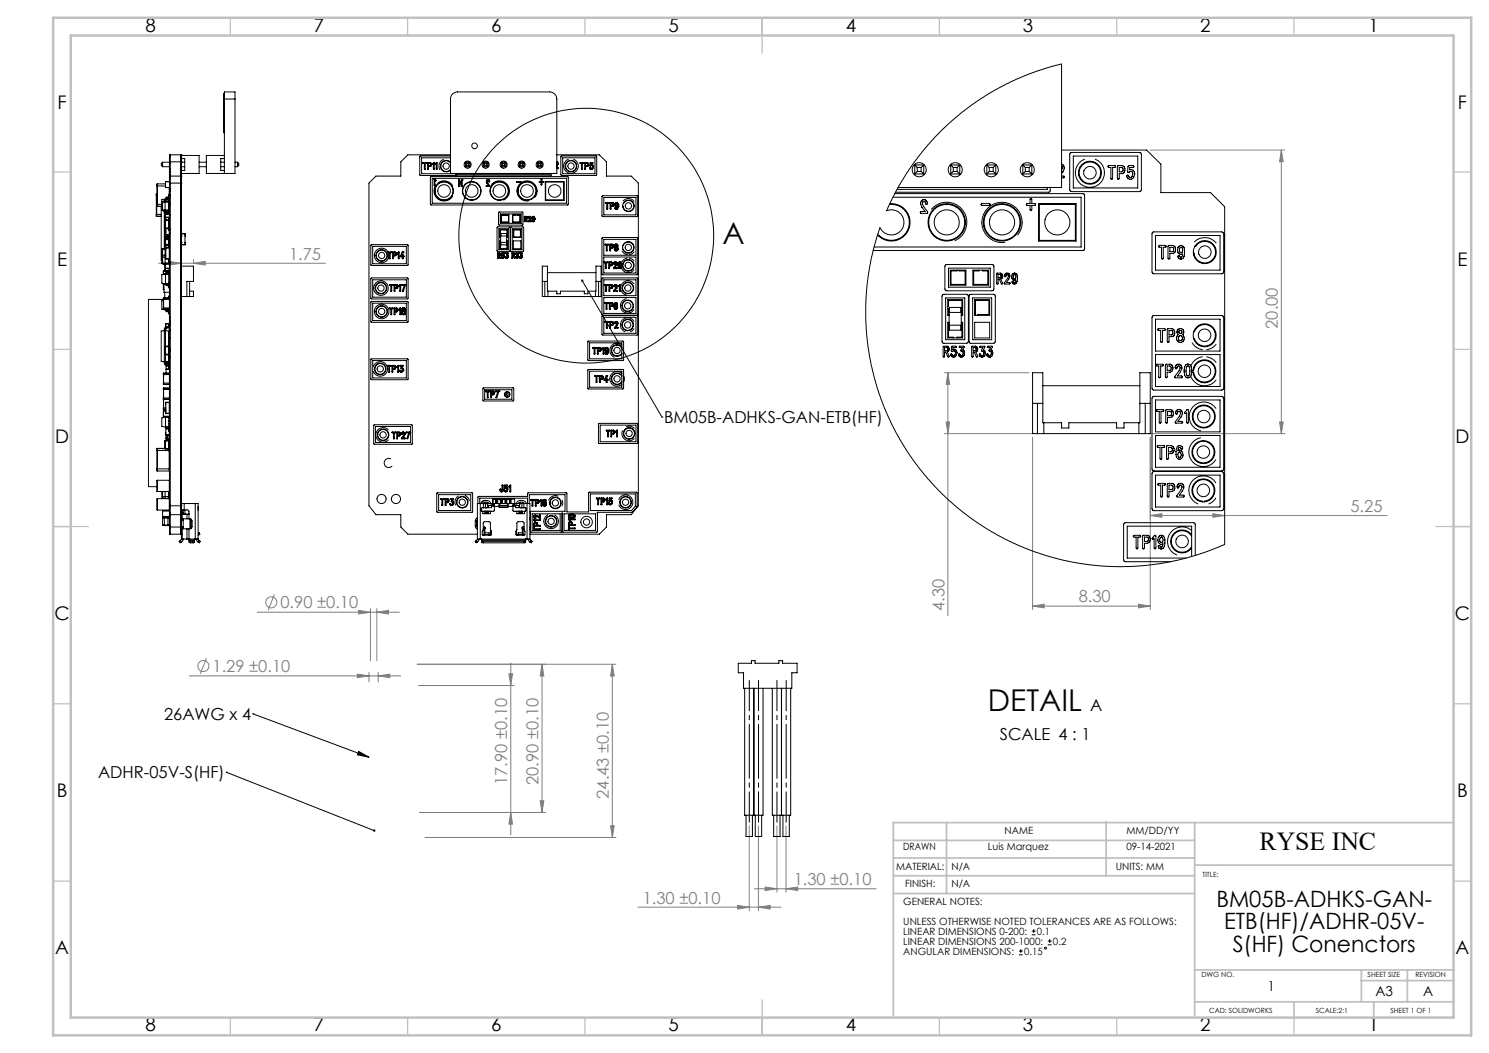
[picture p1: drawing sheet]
<svg xmlns="http://www.w3.org/2000/svg" width="420mm" height="297mm" viewBox="0 0 420 297" stroke-linecap="round" stroke-linejoin="round" font-family="sans-serif">
<defs><g id="words">
<g font-size="8.5">
<text x="203.8" y="68.8">A</text>
<text x="278.7" y="200.5">DETAIL</text>
</g>
<text font-size="7.3" x="355.3" y="239.7">RYSE INC</text>
<g font-size="6.3">
<text x="343.1" y="255.7">BM05B-ADHKS-GAN-</text>
<text x="345.3" y="262.1">ETB(HF)/ADHR-05V-</text>
<text x="347.7" y="268.4">S(HF) Conenctors</text>
</g>
<g font-size="5.3">
<text x="41" y="8.9">8</text>
<text x="88.5" y="8.9">7</text>
<text x="138.5" y="8.9">6</text>
<text x="188.5" y="8.9">5</text>
<text x="238.5" y="8.9">4</text>
<text x="288.5" y="8.9">3</text>
<text x="338.5" y="8.9">2</text>
<text x="386" y="8.9">1</text>
<text x="16.2" y="30.7">F</text>
<text x="411.2" y="30.7">F</text>
<text x="16.1" y="74.9">E</text>
<text x="411.1" y="74.9">E</text>
<text x="15.5" y="124.9">D</text>
<text x="410.5" y="124.9">D</text>
<text x="15.4" y="174.9">C</text>
<text x="410.4" y="174.9">C</text>
<text x="16" y="224.9">B</text>
<text x="411" y="224.9">B</text>
<text x="15.5" y="269.2">A</text>
<text x="410.5" y="269.2">A</text>
<text x="41" y="290.9">8</text>
<text x="88.5" y="290.9">7</text>
<text x="138.5" y="290.9">6</text>
<text x="188.5" y="290.9">5</text>
<text x="238.5" y="290.9">4</text>
<text x="288.5" y="290.9">3</text>
<text x="338.5" y="290.9">2</text>
<text x="386" y="290.9">1</text>
</g>
<g font-size="4.7" fill="#808080">
<text x="81.5" y="73.2">1.75</text>
<text x="360.4" y="92.7" transform="rotate(-90 360.4 92.7)">20.00</text>
<text x="380.9" y="144.4">5.25</text>
<text x="79.1" y="171.6">0.90 ±0.10</text>
<text x="266.4" y="172.3" transform="rotate(-90 266.4 172.3)">4.30</text>
<text x="304.3" y="169.9">8.30</text>
<text x="60" y="189.6">1.29 ±0.10</text>
<text x="143.1" y="221.4" transform="rotate(-90 143.1 221.4)">17.90 ±0.10</text>
<text x="151.9" y="221.4" transform="rotate(-90 151.9 221.4)">20.90 ±0.10</text>
<text x="171.7" y="225.3" transform="rotate(-90 171.7 225.3)">24.43 ±0.10</text>
<text x="223.9" y="249.6">1.30 ±0.10</text>
<text x="181.3" y="254.9">1.30 ±0.10</text>
</g>
<g font-size="4.7">
<text x="187.3" y="119.4">BM05B-ADHKS-GAN-ETB(HF)</text>
<text x="46.3" y="203">26AWG x 4</text>
<text x="307.5" y="200.5">A</text>
<text x="282" y="208.7">SCALE 4 : 1</text>
<text x="27.7" y="219.5">ADHR-05V-S(HF)</text>
</g>
<g font-size="3.9">
<text x="357.6" y="279.6">1</text>
<text x="388" y="280.8">A3</text>
<text x="401.4" y="280.9">A</text>
</g>
<g font-size="2.8">
<text x="254.8" y="239.8">DRAWN</text>
<text x="278.6" y="239.8">Luis Marquez</text>
<text x="283.3" y="235.2">NAME</text>
<text x="317.8" y="235.2">MM/DD/YY</text>
<text x="317.8" y="239.8">09-14-2021</text>
<text x="252.8" y="245.3">MATERIAL:</text>
<text x="268.4" y="245.3">N/A</text>
<text x="314.7" y="245.4">UNITS: MM</text>
<text x="255.4" y="250.2">FINISH:</text>
<text x="268.4" y="250.2">N/A</text>
<text x="254.8" y="255.2">GENERAL NOTES:</text>
<text x="254.8" y="260.8">UNLESS OTHERWISE NOTED TOLERANCES ARE AS FOLLOWS:</text>
<text x="254.8" y="263.6">LINEAR DIMENSIONS 0-200:</text>
<text x="292.5" y="263.6">0.1</text>
<text x="254.8" y="269.3">ANGULAR DIMENSIONS:</text>
<text x="254.8" y="266.5">LINEAR DIMENSIONS 200-1000:</text>
<text x="288.9" y="269.3">0.15</text>
<text x="297" y="266.5">0.2</text>
</g>
<g font-size="2">
<text x="339.2" y="247.5">TITLE:</text>
<text x="338.9" y="275.5">DWG NO.</text>
<text x="385.8" y="275.5">SHEET SIZE</text>
<text x="399.3" y="275.5">REVISION</text>
<text x="341" y="285.6">CAD: SOLIDWORKS</text>
<text x="371.1" y="285.6">SCALE:2:1</text>
<text x="392.2" y="285.6">SHEET 1 OF 1</text>
</g>
</g></defs>
<g fill="none" stroke="#808080" stroke-width=".28">
<path d="M324.4 42.3h38M361.4 42.3l.5 3.3h-1zM361.4 42.3v80M44.7 74.3h47.1M47.8 73.7l3.3 .6-3.3 .5zM51.1 73.2v.8M54.6 74.3l3.3-.6v1.1zM54.6 73.2v.8M266.4 105.1h23.8M266.9 119h1l-.5 3.3zM267.4 105.1v68.5M267.4 105.1l.5 3.3h-1z"/>
<path d="M360.9 119h1l-.5 3.3zM266.4 122.3h25.2M291.3 123.3v48.6M324 122.3h38.4M324.4 123.3v48.6M324.4 145.4l3.3-.5v1zM324.4 145.4h66.9M342.1 144.9l3.3 .5-3.3 .5zM72.5 172.7h40.1M77.4 167.7l-1.8 4.4M101.2 172.2l3.3 .5-3.3 .5zM104.5 171.7v14.7"/>
<path d="M106.3 172.7l3.3-.5v1zM106.3 171.7v14.7M291.3 171l3.2-.6v1zM291.3 171h33.1M321.1 170.4l3.3 .6-3.3 .4zM53.4 190.6h59.6M58.2 185.6l-1.7 4.5M100.8 190.1l3.3 .5-3.3 .5zM104.1 189.6v2.8M106.7 190.6l3.3-.5v1zM106.7 189.6v2.8M117.7 187.4h56"/>
<path d="M118.1 193.4h27M143.5 190h1.1l-.5 3.4zM144.1 187v48.5M152.9 187.4l.5 3.3h-1zM152.9 187.4v41.8M172.7 187.4v48.8M172.7 187.4l.5 3.3h-1zM118.4 229.2h35.5M119.9 236.2h53.8M144.1 229.2l.5 3.2h-1.1zM152.4 225.8h1l-.5 3.4zM172.2 232.9h1l-.5 3.3z"/>
<path d="M211.3 232.9v24M213.9 232.9v24M219.1 232.9v18.8M221.7 232.9v18.8M180 255.9h40.3M208 255.4l3.3 .5-3.3 .5zM212.8 250.7h34.3M213.9 255.9l3.3-.5v1zM215.8 250.2l3.3 .5-3.3 .5zM221.7 250.7l3.3-.5v1z"/>
<circle cx="76.5" cy="169.9" r="1.55"/>
<circle cx="57.4" cy="187.9" r="1.56"/>
</g>
<g fill="none" stroke="#000" stroke-width=".28">
<path d="M164.2 79.2l22.5 38.4M186.7 117.6h.1M63.8 217.8h.1M63.8 217.8l41.8 16.5M71.3 201.3h.1M71.3 201.3l32.8 12.3M101.2 211.9l2.9 1.7-3.3-.7zM287.4 269.3h1.1M287.4 268.2h1.1M287.9 267.7v1.1M291 263.7h1.1M291 262.6h1.1"/>
<path d="M291.6 262.1v1M295.6 266.5h1M295.6 265.4h1M296.1 264.9v1.1"/>
<circle cx="165.4" cy="66.5" r="35.9"/>
<circle cx="294.9" cy="267.4" r=".26"/>
</g>
<path d="M211.4 231.9v-40M214 231.9v-40M219.2 231.9v-40M221.8 231.9v-40" fill="none" stroke="#000" stroke-width=".28" stroke-dasharray="15.2 1.3 1.3 1.3" stroke-dashoffset="6.7"/>
<g fill="none" stroke="#c0c0c0" stroke-width=".35">
<path d="M65 5v5M115 5v5M165 5v5M215 5v10M265 5v5M315 5v5M365 5v5M15 48.5h5M410 48.5h5M15 98.5h5M410 98.5h5M15 148.5h10"/>
<path d="M405 148.5h10M15 198.5h5M410 198.5h5M15 248.5h5M410 248.5h5M65 287v5M115 287v5M165 287v5M215 282v10M265 287v5M315 287v5M365 287v5"/>
</g>
<g fill="none" stroke="#c0c0c0" stroke-width=".5">
<path d="M252 237h85M267 232v20M312 231.8v15.2M337 232v54.8M410 232h-158v55M252 252h85M252 247h85M252 242h85M337 244h73M337 273.6h73M384 273.6v9M384 276.6h26"/>
<path d="M397 273.6v9M337 282.6h73M365 282.6v4.4M387.5 282.8v4.2"/>
</g>
<path d="M15 5h400v287h-400zM20 10h390v277h-390z" fill="none" stroke="#c0c0c0" stroke-width=".7"/>
<path d="M164 78.9a.34 .34 0 0 0 0 .5 .34 .34 0 0 0 .5-.1 .34 .34 0 0 0-.4-.5l.1 .4zM105.3 234l.1 .6 .4-.1-.2-.2 .3 .1-.1-.4zM101.2 211.9l2.9 1.7-3.3-.7z" fill="#000"/>
<g fill="#808080">
<path d="M208 255.4l3.3 .5-3.3 .5zM213.9 255.9l3.3-.5v1zM215.8 250.2l3.3 .5-3.3 .5zM221.7 250.7l3.3-.5v1z"/>
<path d="M47.8 73.7l3.3 .6-3.3 .5zM54.6 74.3l3.3-.6v1.1z"/>
<path d="M291.3 171l3.2-.6v1zM321.1 170.4l3.3 .6-3.3 .4z"/>
<path d="M100.8 190.1l3.3 .5-3.3 .5zM106.7 190.6l3.3-.5v1z"/>
<path d="M101.2 172.2l3.3 .5-3.3 .5zM106.3 172.7l3.3-.5v1z"/>
<path d="M266.9 119h1l-.5 3.3zM267.4 105.1l.5 3.3h-1z"/>
<path d="M361.4 42.3l.5 3.3h-1zM360.9 119h1l-.5 3.3z"/>
<path d="M152.9 187.4l.5 3.3h-1zM152.4 225.8h1l-.5 3.4zM143.5 190h1.1l-.5 3.4zM144.1 229.2l.5 3.2h-1.1z"/>
<path d="M172.2 232.9h1l-.5 3.3zM172.7 187.4l.5 3.3h-1z"/>
<path d="M324.4 145.4l3.3-.5v1zM342.1 144.9l3.3 .5-3.3 .5z"/>
</g>
<g fill="none" stroke="#000" stroke-width=".28">
<path d="M63.3 27.9v-2h3v2M63.3 27.9h3M63.3 27.9v21M63.3 26.4h-.2v11h.2M66.3 27.9v21h-8.1v-5.1h5.1M127.6 26.5l1.4-.6h26a2.05 2.05 0 0 1 2.1 2v21h-30v-21l.1-.7zM44.1 55.2h.1M44.1 54.7h.1M44.1 54.7v6.3M44.2 54.6v.1M44.2 54.6l-.1 .1M44.2 55.2h.1"/>
<path d="M44.2 54.6h.1M44.2 54.7v.5M44.2 54.7h.1M44.2 55.2v5.3M44.3 52.5h2.4M44.3 57.6h1.3M44.3 58.2h.1M44.4 51.9l-.1 6.3M44.4 58.2h.1M44.4 51.9v6.3M44.4 51.9h2.3M44.4 58.2h1.2"/>
<path d="M45.5 58.2v15.3h.1M45.6 59.2l.3 .2M45.6 59.2h.3M45.9 59.2v.2M45.9 56.8v.2M45.9 56.8l-.3 .2h.3M45.9 45.8l-.4 .3v.6l.4 .3M45.9 45.8v1.2M45.9 57v2.2M45.9 47h1.9M45.9 45.8h1.9M45.9 59.4l.7 .1"/>
<path d="M45.9 59.2l.7 .1M46.2 59.4l.3 .5 .9 .2 .2 .3M46.4 59.8v10.3M46.6 59.5l.1 .2 1.1 .4M46.6 59.3v.2M46.6 56.8v.2M46.6 57v2.3M46.6 57l1 .1M46.6 57h-.7M46.6 56.8h-.7M46.6 56.8l1 .1M46.7 56.2l-.5 .6"/>
<path d="M46.7 59.5l.1 .2M46.7 56.5v.3M46.8 51.3h1M46.8 52.9h.1M46.8 59.7v.1M46.8 59.7h.5M47 56.2l-1.4 .1v2.9M47.3 59.7h.2M47.3 59.7v.2M47.4 59.4l.2 .5M47.5 59.7h.1M47.6 55.9h-.5l-.1 .3"/>
<path d="M47.6 59.2v.2M47.6 56.9v.2M47.6 56.9l.2 .2M47.6 57.1h.2M47.6 59.2h.2M47.6 59.2l-1 .1M47.6 59.4l-1 .1M47.6 57.1v2.1M47.7 56.3v.6M47.7 60h.1M47.7 56.2v.8M47.8 57.6h.1"/>
<path d="M47.8 59.2l-.2 .2M47.8 52.9l-.1 2.1M47.8 57.1v2.1M47.8 59.2v.1M47.8 58.2h.1M47.8 58.9h.1M47.8 58.4h.1M47.8 46h.1M47.8 47.6h.1M47.8 55.2h.1M47.8 54h.1M47.8 49.5v.2"/>
<path d="M47.8 44v.3M47.8 50.2h.1M47.8 50h.1M47.8 49.9h.1M47.8 55h-.2l-.1 .6-.7 .1-.1 .5M47.8 53.9l.1 .1M47.8 49.7h.1M47.8 44.4h.1M47.8 44.3h.1M47.8 57.7h.1M47.8 57.5h.1M47.8 46.1h.1"/>
<path d="M47.8 46.2h.1M47.8 47.5h.1M47.8 47.4h.1M47.8 46.7h.1M47.8 55.1h.1M47.8 49.5h.1M47.8 44h.1M47.8 50.1h.1M47.8 56.8h.1M47.8 56.6h.1M47.8 56.5h.1M47.8 50.9h.1"/>
<path d="M47.8 50.8h.1M47.8 51h.1M47.8 51.1h.1M47.8 50.7h.1M47.8 50.4h.1M47.8 50.3h.1M47.8 50.5h.1M47.8 50.6h.1M47.8 51.3h.1M47.8 47.9h.1M47.8 45.7h.1M47.8 48h.1"/>
<path d="M47.8 44.9h.1M47.8 48.8h.1M47.8 49.1h.1M47.8 44.6h.1M47.8 46.9h.1M47.8 46.8h.1M47.8 47h.1M47.8 53.9h.1M47.8 53.8h.1M47.8 55.6v.1M47.8 56.1l-.2 .3-1 .1v.3M47.8 55.7h-.2l-.2 .4-.7 .1"/>
<path d="M47.8 43.7l.1 107zM47.8 51.3h-1.1v1.6h1.1M47.8 51.6h3.3M47.8 45.6h3.3M47.9 54.9h.1M47.9 57.3h.1M47.9 53.8h.1M47.9 44.1h.1M47.9 57.8h.1M47.9 57.1h.1M47.9 55.3h.1M47.9 52h.1"/>
<path d="M47.9 53.3h.1M47.9 46h.1M47.9 47.8h.1M47.9 48.4h.1M47.9 44h.1M47.9 49.2h.1M47.9 48.6h.1M47.9 43.7h3.1v107h-3.1zM51 54.9h.1M51 54h.1M51 53.8h.1M51 49.7h.1"/>
<path d="M51 55h.1M51 49.8h.2l-.1 13.7M51 49.9h.1M51 52h.1M51 53.3h.1M51 46h.1M51 44h.1M51 49h.1M51 55.5h.1M51.1 51.6h.1M51.1 49.7h.1M51.1 45.6h.1"/>
<path d="M51.1 43.7h.1M51.1 44.3h.1M51.1 57.7h.1M51.1 57.6h.1M51.1 43.7l.1 5.8M51.1 59.9h.1M51.1 59.8h.1M51.1 49.4h.1M51.1 49.2h.1M51.1 49.5h.1M51.1 44h.1M51.1 49.9h.1"/>
<path d="M51.1 57.8h.1M51.1 43.7v107M51.1 49.6l-3.3 .1M51.2 49.5l-.2 .1M51.2 43.8h5v5.1h-5M51.2 44.7h.9v3.4h-.9M51.2 47h.9M51.2 45.8h.9M51.2 44.1h-.2M51.2 50.1h-.2M56.2 47h2M56.2 45.8h2"/>
<path d="M62.3 47h1M62.3 45.8h1M63.3 44.7h-1v3.4h1M66.3 47h.7M66.3 45.8h.7M67 45.8v1.2M67 45.8l.3 .3v.6l-.3 .3M119.3 45.9l1 .1-.4 .1-.1 1.7-.1-1.7h-.4zM120.6 45.9h.7a.59 .59 0 0 1 .4 .5 .59 .59 0 0 1-.5 .6h-.3v.7h-.3zM120.9 46.1l.5 .1v.5h-.5zM121.4 46.2h.1M121.5 49.9l38.6-.1 .2 .3v7.5l-.2 .2h-38.4l-.3-.2z"/>
<path d="M121.6 46.7v.1M121.9 50.3h37.9v7h-37.9zM122.2 45.9l.3 .1-.2 1.8-.1-1.4h-.2zM122.4 50.5l.6 .4-.1 .1-.2-.1-.1 1.5zM123 52.1a2.85 2.85 0 0 0 .6 4.1 2.85 2.85 0 0 0 4.1-.8M123 45.9l.3 .1-.1 1.8-.2-1.4h-.2zM123.5 51.6a2.84 2.84 0 0 1 4.2 .7M125.1 44.9a2.05 2.05 0 0 0-1 3M127.1 45.8a1.62 1.62 0 0 0-2.4-.1 1.62 1.62 0 0 0 0 2.3 1.62 1.62 0 0 0 2.4-.1M127.1 45.9a1.53 1.53 0 0 0-2.3-.2 1.53 1.53 0 0 0 0 2.3 1.53 1.53 0 0 0 2.3-.2M127.1 44l-8.6 .1-.1 5.1 .2 .3 9.8-.1M127.1 43.7h-12.1l-1.9 1.9v4.1h-7.1l-1.9 1.9v91.1l1.9 2.5h7.1v3.5l1.9 2h19.7"/>
<path d="M127.1 44.5h-8.2v4.5l9.1-.1M128.4 49.4h.1M128.9 48.9v.3h26.1v-.3M129.3 52.5h.1M129.4 52.6h.1M129.5 52.6h-.1M129.5 52.6h.1M130.1 50.7l-.5 1.2v-1.1l-.2-.1-.1 1.8M130.2 50.7h.1M130.2 50.7h-.1M130.2 50.7h.2M130.4 50.7v1.9l-.3-.1v-1.2l-.5 1.2-.2 .1"/>
<path d="M130.4 50.7v.1M130.4 50.8h.1M131.1 55.6a2.55 2.55 0 0 1 .5-3.9 2.55 2.55 0 0 1 3.7 1.3 2.55 2.55 0 0 1-2 3.4 2.54 2.54 0 0 1-1.9-.6h-.1M131.3 47h1.2M131.3 45.8h1.2M131.3 45.8l.3 .3M131.3 45.8v1.2M131.6 46.1h.6M131.6 46.7h.6M131.6 46.7l-.3 .3M131.6 46.1v.6M132.2 46.7l.3 .3"/>
<path d="M132.2 46.1v.6M132.5 45.8v1.2M132.5 45.8l-.3 .3M136.3 47h1.3M136.3 45.8h1.3M136.3 45.8l.4 .3M136.3 45.8v1.2M136.7 46.1h.6M136.7 46.7h.6M136.7 46.7l-.4 .3M136.7 46.1v.6M137.3 46.7l.3 .3"/>
<path d="M137.3 46.1v.6M137.3 50.8l-.1 .5 .6 1h-.6l.1 .3h.8l-.7-1.4 .3-.3 .4 .4-.1-.5M137.3 50.8h.7M137.3 50.8h.1M137.6 45.8l-.3 .3M137.6 45.8v1.2M137.9 51.1v.1M138 50.8h.1M138.7 52a2.86 2.86 0 0 1 4.4 .1 2.86 2.86 0 0 1-1 4.3M140.7 59.9h6.7v3.5h-6.7zM141.4 47h1.3M141.4 45.8h1.3"/>
<path d="M141.4 45.8l.4 .3M141.4 45.8v1.2M141.8 46.1h.5M141.8 46.7h.5M141.8 46.7l-.4 .3M141.8 46.1v.6M142.3 46.7l.4 .3M142.3 46.1v.6M142.7 45.8l-.4 .3M142.7 45.8v1.2M145.7 51.3h1.3l-1.2 .2zM146.5 47h1.3"/>
<path d="M146.5 45.8h1.3M146.5 45.8l.4 .3M146.5 45.8v1.2M146.9 46.1h.5M146.9 46.7h.5M146.9 46.7l-.4 .3M146.9 46.1v.6M147.4 46.7l.4 .3M147.4 46.1v.6M147.8 45.8l-.4 .3M147.8 45.8v1.2M150.9 55.6a2.83 2.83 0 0 0-1.1-4.4 2.83 2.83 0 0 0-3.9 2.2 2.83 2.83 0 0 0 3.1 3.3"/>
<path d="M151.6 47h1.3M151.6 45.8h1.3M151.6 45.8l.3 .3M151.6 45.8v1.2M151.9 46.1h.6M151.9 46.7h.6M151.9 46.1v.6M151.9 46.7l-.3 .3M152.5 46.1v.6M152.5 46.7l.4 .3M152.6 50.5l.3 .1v.6l.5 .1-.5 .2-.1 .7-.2-.7-.5-.2 .5-.1zM152.9 45.8v1.2"/>
<path d="M152.9 45.8l-.4 .3M153.8 51.2h5.3v5.3h-5.3zM153.9 51.3h5.1v5.1h-5.1zM155.5 48.9l-.2 .7h-26.7l-.2-.2M157.1 45.6h.1M157.1 43.7h12l2 1.9v4.1h6.9l2.1 1.9v91.1l-2.1 2.5h-6.9v3.5l-2 2h-19.6M157.1 47.3l.4 .1-.4 .2M157.1 45.9v.6M157.1 45.6l.3 .5-.3 .9M158.3 44.1h9.9v5.3h-9.9zM158.7 44.5h9.1v4.5h-9.1zM160.3 44.9a2.07 2.07 0 0 0-.9 3.2 2.07 2.07 0 0 0 3.3 0 2.07 2.07 0 0 0-.9-3.2"/>
<path d="M163.6 46h1.1l-.4 .1-.2 1.7-.1-1.7zM165 45.9h.6a.59 .59 0 0 1 .4 .5 .59 .59 0 0 1-.4 .6h-.4v.7h-.2zM165.2 46.1l.5 .1v.5h-.5zM165.9 46.7v.1M166.3 47.6l.1 .1M166.3 47.5v.1M166.4 47.7h.1M167.3 47.4v-.7l-.6-.3v-.3h.4l.1-.2h-.7l-.1 .9a.38 .38 0 0 1 .4-.1 .38 .38 0 0 1 .3 .3l-.1 .3a.37 .37 0 0 1-.4 .2 .37 .37 0 0 1-.3-.3v.3M167.3 47.4v.1M167.3 47.5l-.4 .3-.5-.1M169.9 55.3h9.9v5.7h-9.9zM170.3 55.7h9.1v4.9h-9.1z"/>
<path d="M170.8 57.1l1 .2-.4 .1-.1 1.6-.2-1.6-.3-.1zM172.1 57.1h.7l.3 .4-.1 .6-.7 .1-.1 .8zM172.3 57.4h.5v.5l-.5 .1zM172.8 57.9h.1M173 57.3l.1 .1M173.1 58h-.1M173.5 58.9h.1M173.9 57.4h.1M173.9 58.1h.1M173.9 57.4l-.2 .4 .2 .3M173.9 57.4l.2 .4-.2 .3M174.3 58.6h.1"/>
<path d="M174.3 58.6l-.3 .4-.5-.1M174.4 57.8h.1M174.4 58.2h.1M174.4 57.8l-.1-.3a.45 .45 0 0 0-.4-.4 .45 .45 0 0 0-.4 .4 .58 .58 0 0 0 0 .6 .58 .58 0 0 0 .6 .2l-.1 .4-.5-.1v.3M174.4 57.8v.4M174.4 58.2l-.1 .4M175.8 56.6a2.02 2.02 0 0 1 3.1 .2M175.9 57.2a1.54 1.54 0 0 1 2.4-.4 1.54 1.54 0 0 1-.2 2.4 1.54 1.54 0 0 1-2.3-.6l-.2-.4M250.9 57.7a5.1 5.1 0 0 1 5.4 6.6 5.1 5.1 0 0 1-8.2 2.2l-.2 .2M251 57.5a5.3 5.3 0 0 1 5.4 7.1 5.3 5.3 0 0 1-8.9 1.6M251.9 55.6h53v14.1h-58.3M252.4 54.6h53l.4 .1 .1 .4v15.1l-.1 .3-.4 .2h-59.1"/>
<path d="M258 49.1h2.6M258 46.5h2.6M258 46.5l.7 .7M258 46.5v2.6M258.7 48.4h1.1M258.7 47.2h1.1M258.7 48.4l-.7 .7M258.7 47.2v1.2M259.8 48.4l.8 .7M259.8 47.2v1.2M260 56.6a.95 .95 0 0 1 1.1-.1 .95 .95 0 0 1 .4 1.1h-.4a.52 .52 0 0 0-.4-.8 .52 .52 0 0 0-.5 .7l1.5 2.3-.1 .3h-2l.2-.4h1.1l-.9-1.3a1.47 1.47 0 0 1-.1-1.6zM260.6 46.5l-.8 .7"/>
<path d="M260.6 46.5v2.6M262.7 59a5.7 5.7 0 0 1 8.9 .3 5.7 5.7 0 0 1-2.2 8.6M268.2 49.1h2.5M268.2 46.5h2.5M268.2 46.5l.7 .7M268.2 46.5v2.6M268.9 48.4h1.1M268.9 47.2h1.1M268.9 48.4l-.7 .7M268.9 47.2v1.2M270 48.4l.7 .7M270 47.2v1.2"/>
<path d="M270.7 46.5v2.6M270.7 46.5l-.7 .7M276.8 57.5l2.2-.1 .3 .3-.3 .3h-2zM278.3 49.1h2.6M278.3 46.5h2.6M278.3 46.5l.7 .7M278.3 46.5v2.6M279 48.4h1.1M279 47.2h1.1M279 48.4l-.7 .7M279 47.2v1.2M280.1 48.4l.8 .7"/>
<path d="M280.1 47.2v1.2M280.9 46.5l-.8 .7M280.9 46.5v2.6M288.5 49.1h2.5M288.5 46.5h2.5M288.5 46.5l.7 .7M288.5 46.5v2.6M289.2 48.4h1.1M289.2 47.2h1.1M289.2 47.2v1.2M289.2 48.4l-.7 .7M290.3 47.2v1.2"/>
<path d="M290.3 48.4l.7 .7M290.6 56.1l.4 .2v1.1h.9l.2 .3-.2 .3h-.9v1.1l-.2 .3-.3-.3v-1.1h-.7l-.3-.3 .3-.3h.7zM291 46.5v2.6M291 46.5l-.7 .7M292.9 57.4h10.6v10.6h-10.6zM293.2 57.6h10.1v10.2h-10.1zM295.4 52.9v.5h-42.4M296.2 52.9v1l-.4 .3h-43.2M299.4 42.3h24l4 4v8h14.1l3.9 4v95.2l-.9 .5-4.5 1.7-5.5 1.7-4.4 1.1-5.1 .8-5.7 .5h-5.4l-7.1-.6-4-.6-4.4-.9-4.8-1.5-4.8-1.7-5.2-2.4-3.9-2.1-5.4-3.5-4.3-3.3-3.3-3-4.3-4.3-3.2-4-2.4-3.2-2.9-4.6-2.3-4.2-2.2-5-2-5.7-1.2-4.3-.9-4.3-.9-6.4-.2-4.4v-4.7l.5-5.8 .9-5.6 1.3-5.5 1.3-4 .1 .2a3.6 3.6 0 0 0 4.7 1.5 3.6 3.6 0 0 0 1.7-4.6 3.6 3.6 0 0 0-4.6-1.9l3.4-6.9 4.5-6.9 5.3-6.5 5.9-5.7 7.3-5.5 7.3-4.2 8.2-3.5 7.4-2.1v34.8h-46.1M299.4 49.7h.6l.3 .2-.3 .3h-.6M299.4 46.9l.3 .4-.3 .7M299.4 46.3a1.1 1.1 0 0 1 .8 1.3l-.8 1.4"/>
<path d="M301.9 43.1l.3-.1 19.6 .1 .1 .4-.1 10.4-.3 .1h-19.3l-.3-.1-.2-.4zM302.8 44h18.1v9h-18.1zM305.9 44.9a4.1 4.1 0 0 0-1.7 6.3 4.1 4.1 0 0 0 6.5 0 4.1 4.1 0 0 0-1.8-6.3M312.6 46.8l1.8-.1 .2 .3-.2 .2h-.6v3.1l-.2 .2-.3-.2v-3.1h-.7zM315.2 46.8l1.3-.1a1.14 1.14 0 0 1 .7 1.8l-.6 .5h-.9v1.3l-.5 .2zM315.7 47.2l1 .1 .1 .4-.1 .7-1 .1zM318.3 46.8l1.3-.1 .2 .3-.2 .2h-.9l-.1 .7a1.12 1.12 0 0 1 1.5 1.2l-.3 .8a1.01 1.01 0 0 1-1.1 .7 1.01 1.01 0 0 1-.8-1l.3-.2 .3 .5a.57 .57 0 0 0 .9-.2l.1-.7a.71 .71 0 0 0-.5-.6 .71 .71 0 0 0-.8 .2l-.1-.2zM44.1 60.5h.1M44.1 61h.1M44.1 61l.1 .1M44.2 61v.1M44.2 61h1.3"/>
<path d="M44.2 60.5h1.3M44.2 60.5v.5M44.2 61.1h1.3M45.6 77.5l1.1-.2 1 .2v2.4l-1 .2-1.1-.2zM45.7 74.2l.2 .2M45.7 74.2h.2M45.7 70.3h.2M45.7 70.3v3.9M45.9 70.1l-.2 .2M45.9 70.1h.1M45.9 74.2v.2M45.9 70.1v.2"/>
<path d="M45.9 70.3v3.9M45.9 74.4h.1M45.9 74.2l.7 .1M45.9 74.4l.7 .1M46.1 76.5h.1M46.1 74.4v.1M46.1 76.5v.9M46.1 76.4v.1M46.1 74.5h1.7M46.1 76.4h.6M46.4 69.3h1.4M46.4 68.8h.1"/>
<path d="M46.4 62.8h.1M46.4 62.3h.1M46.4 66.7h.4M46.4 66.2h.3M46.4 68h.1M46.4 67.5h.1M46.4 60.2h.4M46.4 64.1h.1M46.4 63.6h.1M46.4 65.4h.3M46.4 64.9h.1M46.4 61.5h.3"/>
<path d="M46.4 61h.3M46.5 67.7h.1M46.5 68.9h.1M46.5 68.9l.1 .1M46.5 65h.1M46.5 65l.1 .2M46.5 62.3h.1M46.5 67.3h.1M46.5 62.3v2.7M46.5 67.3v1.6M46.6 74.3v.2M46.6 70.1v.2"/>
<path d="M46.6 70.3v1.7M46.6 72.6v1.7M46.6 70.3h-.7M46.6 70.1h.1M46.6 70.1h-.7M46.6 70.3h.1M46.6 67.5l-.1 .2M46.6 62.1l-.1 .2M46.6 67.1l-.1 .2M46.6 67.5v.2M46.6 68.9v.1M46.6 65v.2"/>
<path d="M46.6 62.1v.2M46.6 64.2v.2M46.6 64.2h-.1l.1 .2M46.6 67.1v.2M46.6 65h.2M46.6 62.3v1.9M46.6 64.4v.6M46.6 67.3v.2M46.6 67.7v1.2M46.6 68.9l1 .1M46.6 69l1 .1M46.6 65.2l.2 .1"/>
<path d="M46.6 64.2l1 .1M46.6 64.4l1 .2M46.7 77h.1M46.7 62.1h.1M46.7 72h-.5v.6h.5M46.7 61.9h.1M46.7 69.2h1.1M46.7 60.2v1.9M46.7 65.3v.9M46.7 66.7v.4M46.7 69l.1 1.6M46.7 72v1.1h1.1"/>
<path d="M46.7 74.4v2.1M46.7 74.6h-.2v1.8M46.7 74.5l-.1 .1M46.7 65.5h.1M46.7 66.2h1.1M46.7 72.4h.1M46.7 69.8h1.1M46.7 75.7h1.1M46.7 76.3h.9M46.7 60.4h.9M46.7 61.2h1.1M46.7 77.3l-.5 .1"/>
<path d="M46.7 72h.1M46.8 64.4v1.7h1v-1.2M46.8 70h1v3h-1zM46.8 75.7h1M46.8 76.3h.1M46.8 76.5h.1M46.8 60.2h.5M46.8 60v.2M46.8 66.2v.5M46.8 66.7h.5M47 77.1h.8v3h-.8M47.3 66.7h.5"/>
<path d="M47.3 60.2h.2M47.3 60.1v.1M47.3 66.2v.5M47.5 66.2l.1 .8M47.6 67.3v.3M47.6 69v.1M47.6 61.9v.3M47.6 64.3v.3M47.6 67v.2M47.6 60.4v.1h.2M47.6 64.6v.3h.2M47.6 62.2v2.1"/>
<path d="M47.6 67.2v.1M47.6 67.6v1.4M47.6 69.3v.5M47.6 60.4h-.8M47.6 76.5h-1.5M47.6 67.6h.1M47.6 67.6l-1 .1M47.6 67.3l.1 .1M47.6 67.3l-1 .2M47.6 69.1h.1M47.6 67.9h.2M47.6 68.6h.2"/>
<path d="M47.6 62.2h.1M47.6 64.3h.1M47.6 62.2l-1 .1M47.6 61.9l-1 .2M47.6 61.9l.1 .1M47.6 64.6h.1M47.6 67.2l-1 .1M47.6 67.2h.1M47.6 67h.1M47.6 67l-1 .1M47.6 74.4h.1M47.6 74.2v.2"/>
<path d="M47.6 74.2h.2M47.6 74.2l-1 .1M47.6 74.4l-1 .1M47.6 73.1v1.1M47.6 77h.2M47.7 67.4v.2M47.7 68.9v.2M47.7 67.4h.1M47.7 62v.2M47.7 64.3v.3M47.7 62h.1M47.7 67v.2"/>
<path d="M47.7 67h.1M47.7 68.9h.1M47.7 67.6h.1M47.7 64.3h.1M47.7 62.2h.1M47.7 67.2h.1M47.7 62.2v2.1M47.7 67.2v.2M47.7 67.6v.3M47.7 68.6v.3M47.7 68.9l-.1 .1M47.7 69.1h.1"/>
<path d="M47.8 65.3h.1M47.8 74.2l-.2 .2M47.8 74.2h.1M47.8 61.3v.3M47.8 69.2v.1M47.8 73.1v1.3h-.2M47.8 77.7h.1M47.8 79.5h.1M47.8 65.5h.1M47.8 72.4h.1M47.8 70.6h.1M47.8 71.3h.1"/>
<path d="M47.8 70.7h.1M47.8 72h.1M47.8 73.9h.1M47.8 73.3h.1M47.8 73.2h.1M47.8 65.2h.1M47.8 64.5h-.1M47.8 65.9h.1M47.8 60.5h.1M47.8 64.7h.1M47.8 64.5l-.1 .1M47.8 76.2h-.2l-.1 .6h-.6l-.2 .3v3.2l.3 .3h.5l.1 .6h.2"/>
<path d="M47.8 76.9l-.7 .2-.1 .2M47.8 75.1h.1M47.8 60h.1M47.8 60.2h.1M47.8 60.3h.1M47.8 64.4h.1M47.8 62.1h.1M47.8 64.6h.1M47.8 61.9h.1M47.8 61.8h.1M47.8 74.8h.1M47.8 74.6h.1"/>
<path d="M47.8 74.9h.1M47.8 61.1h.1M47.8 61h.1M47.8 61.3h.1M47.8 60.8h.1M47.8 60.7h.1M47.8 60.6h.1M47.8 61.4h.1M47.8 61.5h.1M47.8 66h.1M47.8 65.4h.1M47.8 65.6h.1"/>
<path d="M47.8 64.9h.1M47.8 65.1h.1M47.8 65.8h.1M47.8 65h.1M47.8 61.4l-1-.1v.8M47.8 61.6h-.2v.3M51.1 75.1h3.5v4.3h-1.9v4.2M51.1 60h.1M51.1 64l.1 11.1M51.1 78.4v16.1M51.1 64.2h.1M51.1 64.1h.1"/>
<path d="M51.1 74.8h.1M51.1 74.6h.1M51.1 69.2h.1M51.1 74.9h.1M51.1 63.4h.1M51.1 63.2h.1M51.1 78.7h.1M51.1 78.5h.1M51.2 66.6h.1M51.2 68.4h.1M51.2 66h1v3h-1.1M51.2 65.9h1.1l-.1 .7"/>
<path d="M52.2 68.4l.1 .7h-1.2M53.5 79.4v4.2M104.7 69.1h10.3v5.7h-10.3zM104.7 78.5l10.2-.1 .2 .3-.1 5.5h-10.3zM105.1 69.5h9.5v4.9h-9.5zM105.1 78.9h9.5v4.9h-9.5zM109.4 71.1l1.1 .1-.4 .1-.2 1.7-.1-1.7h-.4zM109.5 71.1a2.06 2.06 0 0 0-3.6-.1 2.06 2.06 0 0 0 1.6 3.2 2.06 2.06 0 0 0 2.1-2.9M111 71.3l.5 .1-.1 .5h-.4zM111.7 71.3l-.3-.3-.6 .1v1.9l.2-.2v-.6l.6-.1 .2-.3M111.7 71.3h.1M111.7 71.3l.1 .2"/>
<path d="M111.8 71.5h.1M111.8 71.5v.3M111.8 71.8h.1M112.4 71l.2 .2-.1 1.8-.2-1.5h-.3zM113.5 71.1h.1M113.5 71.7v.5h-.3zM113.5 71v.1M113.6 71h.1M113.6 71v.1M113.6 71.1l.1 1.1 .3 .1-.3 .1-.1 .6-.1-.6-.6-.1 .6-1.2M113.6 71.1h.1M113.7 71.2h.1"/>
<path d="M140.3 64.1h3.5v6.7h-3.5zM140.5 71.5l.4 .1v.4h-.4zM140.7 64.5h2.7v5.9h-2.7zM140.9 71.6h.1M141 66l.2 .8M141 65.7l.1-.9h1.9l-.1 2M141.1 60.3h5.9v2.7h-5.9zM141.1 72h.1M141.1 71.5l-.7-.2v1.5l.1-.1v-.6h.2l.4 .7-.2-.7 .2-.1M141.1 71.5h.1M141.1 71.5v.5M141.2 69h.1"/>
<path d="M141.2 67h-.2v-2.2h2.1v2.2h-.2M141.2 67.9h-.2v2.3h2.1v-2.3h-.2M141.2 66h.1M141.2 68l-.1 2.1 .7 .1M141.3 66.6h1.6v-.7h-1.6v3.2h1.6v-.7h-1.6M141.4 60.6h2.1v2.1h-2.1zM141.5 72.7h.1M141.5 72.7l.6 .1M141.7 71.8v-.3l.5-.2h-.6l-.1 .7h.4l.2 .2-.2 .4-.4-.2v.3M141.7 71.8h.1M141.7 71.8l.6 .2-.1 .6M142.1 72.7v.1"/>
<path d="M142.2 72.6h.1M142.2 72.6l-.1 .1M142.3 60.6l-.8 .1v1.9h1.9v-1.9l-.8-.1M142.6 72.7h.1M142.6 72.7l.1 .1M142.7 72.8h.5M142.9 66v3M142.9 68l.1 2.1-.7 .1M143.1 71.8l.2-.5h-.7l.5 .2-.3 .4a.34 .34 0 0 1 .4 .3 .34 .34 0 0 1-.2 .4 .34 .34 0 0 1-.4-.2v.3M143.1 71.8h.1M143.2 71.8l.2 .4-.2 .5M143.2 72.7v.1"/>
<path d="M144.1 64.1h3.5v6.7h-3.5zM144.5 64.5h2.7v5.9h-2.7zM144.6 60.6h2.2v2.1h-2.2zM144.8 64.8h2.1v2.2h-2.1zM144.8 67.9h2.1v2.3h-2.1zM144.8 66.9l.1-2.1h1.9v2l-1.6 .2M145 71.6l-.4-.1v.5l.4-.1M145 71.9h.1M145 71.6h.1M145 71.6v.3M145.1 71.4h.1M145.2 71.5l-.8-.2v1.5l.2-.1v-.6h.1l.5 .7-.2-.7 .2-.1"/>
<path d="M145.2 71.5v.5M145.2 71.5h.1M145.2 72h.1M145.4 60.6l-.7 .1v1.9h1.9v-1.9l-.7-.1M145.8 71.9a.34 .34 0 0 1 .4 .3 .34 .34 0 0 1-.3 .4 .34 .34 0 0 1-.4-.2v.1a.41 .41 0 0 0 .3 .4 .41 .41 0 0 0 .4-.3M145.8 71.9h.1M146 71.8l.2-.5h-.6v.2h.4l-.2 .4M146 71.8v.1M146 71.9h.2M146.2 71.9h.1M146.2 71.9v.7M146.2 72.6h.1"/>
<path d="M146.8 71.9a.34 .34 0 0 1 .4 .3 .34 .34 0 0 1-.2 .4 .34 .34 0 0 1-.4-.2l-.1 .1a.41 .41 0 0 0 .3 .4 .41 .41 0 0 0 .5-.3M146.8 71.9h.1M147.1 71.8l.1-.5h-.6v.2h.4l-.2 .4M147.1 71.8v.1M147.1 71.9h.1M147.2 71.9h.1M147.2 71.9l.1 .7M147.3 72.6h.1M147.9 61l.8 .2v.5l-.2 .1 .2 .7-.4-.7h-.2v.6l-.2 .1zM148.5 61.3h.1M148.5 61.3l-.4-.1v.5l.4-.1M148.5 61.6h.1"/>
<path d="M148.5 61.3v.3M148.6 61.1h.1M149 61.2l.2-.2 .5 .2 .1 .3-.5 .8h.4l.1 .2h-.9l.6-1-.2-.3-.3 .3zM149.2 61.4h.1M149.6 61.8v.1M150 61.6l.1-.3a.37 .37 0 0 1 .3-.3 .37 .37 0 0 1 .4 .3v.3M150 61.6h.1M150 61.6l.1 .2M150.1 61.8l.5 .2-.2 .3M150.1 61.8h.1M150.4 62.3h.1M150.4 61.8h.1"/>
<path d="M150.4 61.2h.1M150.4 61.2l.2 .4-.2 .2M150.4 61.2l-.2 .4 .2 .2M150.8 62.2l-.3 .3-.4-.3 .3 .1M150.8 62.2h.1M150.8 61.6h.1M150.8 61.9h.1M150.8 61.6v.3M150.8 61.9v.3M153 75.1h1.4v7h2.7v.8h1v-.8h6.7v.8h1v-.8h2.3v-7h1.4v8.5h-16.5zM153 79.4h1.4M153.7 79.4v4.2"/>
<path d="M154.4 76.9h13.7M168.1 79.4h1.4M168.8 79.4v4.2M169.9 78.5h9.9v10.3h-9.9zM169.9 67.1h9.9v10.3h-9.9zM170.3 67.5h9.1v4.5h-9.1zM170.3 72.5h9.1v4.5h-9.1zM170.3 78.9h9.1v4.5h-9.1zM170.4 73.9l1 .1-.4 .1-.1 1.7-.1-1.7h-.4zM170.7 68.9l1 .1-.4 .1-.1 1.7-.2-1.7h-.3zM171.7 73.9h.7a.6 .6 0 0 1 .4 .6 .6 .6 0 0 1-.5 .5h-.4v.6l-.2 .1zM171.9 74.1l.6 .1-.1 .5h-.5z"/>
<path d="M172 68.9h.6a.59 .59 0 0 1 .4 .5 .59 .59 0 0 1-.4 .6h-.4v.7h-.2zM172.2 69.1l.5 .1v.5h-.5zM172.6 70h.1M172.7 74.1h.1M172.7 69.2h.1M173.1 74.1h.1M173.1 74.1l.3-.2 .6 .2M173.1 74.1v.4l.4-.4 .3 .2-.8 1.3 .1 .2 1-.1-.1-.2h-.6l.6-1v-.4M173.4 70.5v.1M173.4 70.6l.2 .2 .6-.1M173.5 69.7l-.1-.5 .2-.3 .6 .1-.1 .7M173.5 69.7l-.2 .4 .1 .4"/>
<path d="M173.5 69.7h.1M173.6 69.1h.3a.23 .23 0 0 1 .1 .3 .23 .23 0 0 1-.3 .1 .23 .23 0 0 1-.1-.4zM174 74.1h.1M174.1 69.7h.1M174.1 69.7l.2 .4v.4M174.2 70.7h.1M174.3 70.5v.1M174.3 70.6l-.1 .1M174.3 74.7h.1M174.3 74.7l.1-.4a.48 .48 0 0 1 .5-.4 .48 .48 0 0 1 .5 .4v.4M174.3 74.7l.1 .6M174.4 75.3v.1"/>
<path d="M174.7 74.2l.1-.1a.93 .93 0 0 1 0 1.4l-.2-.6zM175.3 75.6a2.06 2.06 0 0 0 3.5 .5M175.4 74.7h.1M175.4 74.7v.6a.48 .48 0 0 1-.5 .5 .48 .48 0 0 1-.5-.4M175.5 70.8a1.89 1.89 0 0 0 1.4 1M175.6 74.7a1.55 1.55 0 0 1 1.9-1.4 1.55 1.55 0 0 1 1 2.1 1.55 1.55 0 0 1-2.3 .7l-.6-1.1M175.7 69.3a1.55 1.55 0 0 1 2.1-1 1.55 1.55 0 0 1 .7 2.2 1.55 1.55 0 0 1-2.3 .4l-.5-.6M176.9 72.8a2.06 2.06 0 0 0-1.6 1.3M177.5 72.8l.9 .4 .4 .4M178.9 71l-.6 .6-.8 .2M247.6 66v.1M266.7 74.8l.4-.2 13.1 .2 .2 .3-.2 6.8-.4 .1-13.1-.1-.2-.4z"/>
<path d="M267.5 75.6h11.8v5.4h-11.8zM268 76.2h4.5v4.2h-4.5zM269.9 76.2v.2h-1.6v3.8h3.9v-3.8h-1.7v-.2M274.4 76.2h4.4v4.2h-4.4zM276.1 76.2v.2h-1.5v3.8h4v-3.8h-1.5v-.2M281.2 77.1l1-.1a.85 .85 0 0 1 .6 .8 .85 .85 0 0 1-.5 .9l.5 1.1-.1 .3-.3-.1-.6-1.3h-.3v1.3h-.3zM281.5 77.4l.8 .1v.7l-.8 .1zM283.6 77.2a.79 .79 0 0 1 .9 0 .79 .79 0 0 1 .3 .9l-1 1.6h.9l.2 .3h-1.6v-.2l1.1-1.8v-.4a.43 .43 0 0 0-.6-.1 .43 .43 0 0 0-.1 .5l-.3-.1zM285.8 77.2l.2-.2 .6 .2a2.11 2.11 0 0 1-.3 2.9 .53 .53 0 0 1-.6-.1 .53 .53 0 0 1-.1-.7l.6 .4 .3-.7a.98 .98 0 0 1-1.1-.5 .98 .98 0 0 1 .3-1.2zM286.2 78.7h.1M286.2 77.4h.1M286.2 77.4l-.3 .3-.1 .4 .4 .6"/>
<path d="M286.2 77.4l.1 .1a.73 .73 0 0 1-.1 1.2M286.9 79.4l-.1 .1M287.1 66.2a5.7 5.7 0 0 0-2.3-8.7 5.7 5.7 0 0 0-7.8 4.5 5.7 5.7 0 0 0 6.5 6.4M325.1 65.5l.3-.1 19.6 .1 .2 .4v10.8l-.2 .4-.4 .1-19.5-.1-.2-.4zM325.9 66.4h18.2v9.8h-18.2zM326.9 69.3l1.8-.1 .2 .3-.2 .2h-.6v3.1l-.2 .3-.3-.3v-3.1h-.7zM329.5 69.3l1.4-.1 .4 .3 .3 .5-.3 1.2-.4 .3h-.9v1.3l-.3 .3-.2-.3zM330 69.7l1 .2-.1 1-.9 .1zM332.5 69.5a.86 .86 0 0 1 .9-.3 .86 .86 0 0 1 .6 .7v2.4a.91 .91 0 0 1-.7 .8 .91 .91 0 0 1-.9-.4l-.2-.5 .2-.1 .6 .5 .3-.1 .3-.9a1.22 1.22 0 0 1-1.4-.6 1.22 1.22 0 0 1 .3-1.5zM333.1 71.3h.1M333.1 69.7h.1M333.1 69.7l.3 .1a1.03 1.03 0 0 1 0 1.4l-.3 .1"/>
<path d="M333.1 69.7l-.2 .1a1.03 1.03 0 0 0 0 1.4l.2 .1M336.9 68.2a4.1 4.1 0 0 1 6.1 .3M337.1 69.4h.2a3 3 0 0 1 4.9-.2 3 3 0 0 1-1.2 4.7 3 3 0 0 1-4.2-2.5h-.2M46.1 81.6h.1M46.1 80.1h.1M46.1 81.6v.1M46.1 87.2h.1M46.1 84.1v.4M46.1 84.1h.1M46.1 80.1v1.5M46.1 80v.1M46.1 84.1h1.7"/>
<path d="M46.1 84.7l-.5 .1v2.4l1.1 .2 .8-.2M46.1 80h.1v2.4h1.6M46.1 84.1v3.1M46.1 81.7h.1M46.1 87.2h1.7M46.5 97.9h.1M46.5 99.8h.1M46.5 99.8l.1 .2M46.5 82.4v1.7M46.5 97.9v1.9M46.6 97.7l-.1 .2M46.6 97.7v.2"/>
<path d="M46.6 99.8v.2M46.6 97.9v1.9M46.6 99.8l1 .1M46.7 87.2l.1 .6 .7 .1 .1 .6h.2M46.7 80.3h.1M46.8 92.6v.7M47 87.4l.1 .2 .7 .2M47 80l.1 .3 .7 .2M47.1 80.3h.7M47.6 91.3l-.1 .8-.8 .2-.3 .5v9.7l.4 .5M47.6 97.5v.3M47.6 99.9v.3"/>
<path d="M47.6 97.5v-4.1h-2.1v8.5l.9 .2 1.2-.2v-1.7M47.6 91.4h-.8v.9M47.6 94.5h.2M47.6 96.4h.2M47.6 97.8v2.1M47.6 96.6h.2v.6M47.6 97.8l-1 .1M47.6 97.5l.1 .1M47.6 97.8h.1M47.6 97.5l-1 .2M47.6 99.9h.1M47.6 97.2h.2"/>
<path d="M47.6 95.4h.2M47.6 96.3h.2M47.7 95h.1M47.7 95.1h.1M47.7 94.5v.9M47.7 96.3v.1M47.7 97.6v.2M47.7 99.9v.3M47.7 97.6l.1 .1M47.7 99.9h.1M47.7 97.8h.1M47.7 97.8v2.1"/>
<path d="M47.8 94.5v.6M47.8 92.2v2.2M47.8 95.1v.3M47.8 96.3v.1M47.8 93.8h.1M47.8 92.8h.1M47.8 96.9h.1M47.8 92.7h.1M47.8 93.5h.1M47.8 99h.1M47.8 99.1h.1M47.8 91.4h.1"/>
<path d="M47.8 90.7h.1M47.8 90.6h.1M47.8 90.4h.1M47.8 89.6h.1M47.8 98.3h.1M47.8 98.5h.1M47.8 95.3h.1M47.8 93.1h.1M47.8 91.7h.1M47.8 83.5h-.2l-.1 .6M47.8 92l-.3 .5-.8 .2v5M47.8 86.9h-1.7v.3"/>
<path d="M47.8 94h.1M47.8 93.9h.1M47.8 93.6h.1M47.8 93.4h.1M47.8 93.3h.1M47.8 98.7h.1M47.8 98.6h.1M47.8 98.8h.1M47.8 98.9h.1M47.8 84.2h.1M47.8 84.3h.1M47.8 99.4h.1"/>
<path d="M47.8 99.7h.1M47.8 99.3h.1M47.8 99.8h.1M47.8 99.2h.1M47.8 90.8h.1M47.8 89h.1M47.8 88.9h.1M47.8 89.1h.1M47.8 91.2h.1M47.8 91h.1M47.8 91.3h.1M47.8 90h.1"/>
<path d="M47.8 89.8h.1M47.8 90.2h.1M47.8 89.4h.1M47.8 89.3h.1M47.8 89.5h.1M47.8 89.7h.1M47.8 90.3h.1M47.8 89.2h.1M47.8 98.2h.1M47.8 98.1h.1M47.8 98.4h.1M47.8 96.1h.1"/>
<path d="M47.8 96h.1M47.8 95.5h.1M47.8 96.2h.1M47.8 95.8h.1M47.8 94.4h.1M47.8 94.3h.1M47.8 93.2h.1M47.8 95.1h.1M47.8 91.8h.1M47.8 91.9h.1M47.8 91.3h-1.1l.1 .7M47.8 92h.1"/>
<path d="M47.8 92.3h.1M47.8 92.2h.1M47.8 93h.1M47.8 84.5h-5.9v52.8h2.4M47.8 94.3l-.2 .1M51.1 96.2v16.9M51.1 84.1h.1M51.1 84.2h.1M51.1 84.3h.1M51.1 90.7h.1M51.1 85.3h.1M51.1 90.8h.1"/>
<path d="M51.1 85.1h.1M51.1 90.9h.1M51.1 85h.1M51.1 94.4h.1M51.1 94.3h.1M51.1 96.4h.1M51.1 96.3h.1M53.5 82.1h1.1v1.5h-3.4M104.7 85.1h10.3v5.7h-10.3zM105.1 85.5h9.5v4.9h-9.5zM109.9 80.3l1 .1-.4 .1-.2 1.7-.1-1.7h-.3zM109.9 86.9l1 .1-.4 .1-.2 1.7-.1-1.7h-.3z"/>
<path d="M111.2 80.3h.7a.61 .61 0 0 1 .3 .5 .61 .61 0 0 1-.3 .6h-.5v.7h-.2zM111.2 86.9h.7a.61 .61 0 0 1 .3 .5 .61 .61 0 0 1-.3 .6h-.5l-.1 .8zM111.4 80.5l.5 .1v.5h-.5zM111.4 87.1l.5 .1 .1 .3-.2 .2h-.4zM111.9 80.6h.1M111.9 87.6v.1M112.1 81.1v.1M112.1 87.1h.1M112.8 80.3l.2 .1-.1 1.8-.1-1.5h-.3zM112.9 86.9l.1 .1-.1 1.8-.1-1.5h-.3zM113.5 87l-.2 .4 .2 .3-.2 .6 .4 .5M113.5 87h.1"/>
<path d="M113.6 87.2h.4v.3h-.4zM113.7 86.9h.1M113.7 86.9l.5 .1M113.7 86.9l-.2 .1M113.7 88.8h.1M113.7 88.8h.2M114 88.8h-.1M114.2 87h.1M114.2 87l.1 .4-.2 .3a.67 .67 0 0 1-.1 1.1M114.2 80.3h.1M114.3 80.3h-1l.1 .2h.7l-.5 1.7 .7-1.9M114.3 80.3h.1"/>
<path d="M114.3 80.4h.1M154.6 82.1v1.5M165.9 96.3h9.9v5.3h-9.9zM166.3 96.7h9.1v4.5h-9.1zM167.2 98l1 .1-.4 .1-.1 1.7-.1-1.7h-.4zM168 82.1v1.5M169.2 98.3l-.5-.1v.6h.5M169.2 98.3h.1M169.3 98.3v.5M169.3 98.8h-.1M169.4 98.1h-.9v1.8l.2-.1v-.7l.8-.2v-.7M169.4 98.1h.1"/>
<path d="M169.4 98.1l.1 .1M169.5 98.2h.1M169.9 89.1h9.9v5.3h-9.9zM170.1 98l-.3 .5h.3l.2 1.4v-1.9M170.2 98h-.1M170.2 98h.1M170.3 98h.1M170.3 89.5h9.1v4.5h-9.1zM170.3 83.9h9.1v4.5h-9.1zM170.5 80.3l1 .1-.4 .1-.1 1.7-.2-1.7h-.3zM170.6 85.4l1 .1-.4 .1-.1 1.7-.1-1.7-.4-.1zM170.7 90.7l1 .1-.4 .1-.1 1.7-.2-1.7h-.3z"/>
<path d="M170.8 99.8h.1M171.1 99h.1M171.1 98.2h.1M171.1 98.2l.3 .5-.3 .3M171.1 98.2l-.2 .5 .2 .3M171.6 98.3a.47 .47 0 0 0-.5-.3 .47 .47 0 0 0-.4 .3 .6 .6 0 0 0 0 .7 .6 .6 0 0 0 .6 .2l-.2 .5-.4-.2 .1 .3M171.6 99.5l-.4 .4-.4-.1M171.6 98.3v1.2M171.6 98.3h.1M171.6 99.5h.1M171.8 80.3h.6l.4 .4-.1 .5-.7 .2-.1 .8zM171.9 85.4l.6-.1a.6 .6 0 0 1 .5 .6 .6 .6 0 0 1-.4 .6h-.5v.6l-.2 .1z"/>
<path d="M172 90.7h.6l.4 .4-.1 .5-.7 .2-.1 .8zM172 80.5l.5 .1v.5h-.5zM172.1 85.6l.5 .1v.4l-.5 .1zM172.2 90.9l.5 .1v.5h-.5zM172.5 80.6h.1M172.6 85.7h.1M172.7 91.4v.1M172.9 86.2l-.1 .1M173.2 86.2h.1M173.2 86.2v.7M173.2 80.5a.48 .48 0 0 1 .6-.2 .48 .48 0 0 1 .3 .6l-.6 1h.5l.1 .2h-1l.6-.9 .1-.6a.32 .32 0 0 0-.4 0 .32 .32 0 0 0-.2 .3zM173.2 85.7l.5-.4 .4 .2v.3l-.5-.1-.1 .4 .2-.1"/>
<path d="M173.2 85.8v.4M173.2 85.7v.1M173.2 86.9l.1 .1M173.3 87l.1 .1M173.4 87.1v.1M173.4 90.9a.48 .48 0 0 1 .7-.2 .48 .48 0 0 1 .2 .6l-.2 .4M173.4 90.9l.1 .4a.29 .29 0 0 1 .2-.3 .29 .29 0 0 1 .3 .2l-.7 1.4 1-.1-.1-.2h-.5l.4-.5M173.4 90.9h.1M173.4 87.2l.3 .1M173.7 86h.1M173.7 87.3h.1M173.7 87h.1"/>
<path d="M173.7 86.2h.1M173.7 86l.3 .1M173.7 86.2l.3 .5-.3 .3M173.7 86.2l-.2 .4 .2 .4M173.9 81.3h.1M174 86.1h.1M174 87.2l-.3 .1M174 86.1l.1 .2M174 87.1v.1M174.1 91.7v.1M174.1 86.3h.1M174.1 87l-.1 .1"/>
<path d="M174.1 86.3l.1 .3M174.1 86.9v.1M174.2 86.6v.1M174.2 86.7l-.1 .2M174.7 80.3h.2l-.1 1.9-.1-1.5-.3 .1zM175.4 97.9a1.62 1.62 0 0 0-2.4-.3 1.62 1.62 0 0 0 0 2.5 1.62 1.62 0 0 0 2.4-.3M175.4 98.1a1.52 1.52 0 0 0-2.3-.4 1.52 1.52 0 0 0 0 2.3 1.52 1.52 0 0 0 2.3-.4M175.4 97.3a2.06 2.06 0 0 0-3.1 .5 2.06 2.06 0 0 0 1 2.9M176.6 84.2a2.06 2.06 0 0 0-1.2 3.2 2.06 2.06 0 0 0 3.4-.1M176.9 93.3a1.55 1.55 0 0 1-1.4-1.9 1.55 1.55 0 0 1 2.1-1.1 1.55 1.55 0 0 1 .7 2.3l-1.1 .7M178.8 92.7l-1 .9M178.8 80.1a2.06 2.06 0 0 0-3.4 0 2.06 2.06 0 0 0 1.3 3.2"/>
<path d="M178.8 90.6a2.06 2.06 0 0 0-3.3-.3 2.06 2.06 0 0 0 .8 3.3M265.9 83.1l.3-.1 6.8 .1 .2 .4v12.8l-.2 .4-.4 .1-6.7-.1-.2-.4v-12.8zM266.1 97.7l1.1-.1a.86 .86 0 0 1 .5 .8 .86 .86 0 0 1-.5 .9l.5 1.3-.3 .1-.7-1.4h-.3v1.2l-.3 .1zM266.4 98l.9 .2v.5l-.9 .2zM266.7 84h5.4v11.8h-5.4zM267.3 86.4h.2v-1.7h3.8v4h-.2M267.3 87h.2v1.7h.2M267.7 90.9h-.4v4.4h4.2v-4.4h-.4M267.7 91.1h-.2v4h1.4v.2M267.7 88.9h-.4v-4.4h4.2v4.4h-.4M267.8 91.7h3.2v1.4h-3.2zM267.8 86.9v6"/>
<path d="M267.8 86.7h3.2v1.4h-3.2zM268.5 97.7l1.1-.1 .2 .2-.2 .2h-.8v.6a.91 .91 0 0 1 1.1 1l-.2 .6a.75 .75 0 0 1-.9 .5 .75 .75 0 0 1-.5-.9l.4 .4 .4 .1 .3-.3 .1-.5a.58 .58 0 0 0-.4-.6 .58 .58 0 0 0-.6 .3l-.2-.2zM270.6 97.7h1.3l.1 .2-.4 .8a1.01 1.01 0 0 1 .4 1.4 1.01 1.01 0 0 1-1.5 .2v-.5l.4 .4a.67 .67 0 0 0 .8-.6 .67 .67 0 0 0-.7-.7l.4-.9h-.6zM271 86.9v6M271.1 91.1h.2v4h-1.4v.2M273.5 83.1l.3-.1 6.8 .1 .1 .4-.1 13.2-.4 .1-6.7-.1-.2-.4zM274.1 97.7l1.1-.1a.86 .86 0 0 1 .6 .8 .86 .86 0 0 1-.6 .9l.6 1.3h-.4l-.6-1.3h-.3v1.2l-.4 .1zM274.4 84h5.3v11.8h-5.3zM274.5 98l.8 .2v.6l-.8 .1zM274.9 90.9h4.3v4.4h-4.3zM274.9 84.5h4.3v4.4h-4.3zM274.9 88.8l.2-.2v-3.9h3.8v4h-3l-.2 .2"/>
<path d="M276.4 97.7h1.3l-.3 1a1.01 1.01 0 0 1 .4 1.5 1.01 1.01 0 0 1-1.5 .1v-.5l.4 .4a.67 .67 0 0 0 .8-.6 .67 .67 0 0 0-.6-.7l.3-.9h-.8zM278.6 97.7h1.3l-.4 1a1.01 1.01 0 0 1 .5 1.4 1.01 1.01 0 0 1-1.6 .3v-.6l.4 .4a.67 .67 0 0 0 .8-.6 .67 .67 0 0 0-.6-.7l.4-.9h-.8zM280 99.8h.1M325.1 89.1l.3-.1 19.6 .1 .2 .4v20l-.2 .4-.4 .1-19.5-.1-.2-.4zM325.9 90h18.2v9h-18.2zM326.6 92.8l1.8-.1 .3 .3-.3 .2h-.5v3.1l-.3 .3-.2-.3v-3.1h-.8zM329.3 92.8l1.2-.1a1.17 1.17 0 0 1 .9 1.1 1.17 1.17 0 0 1-.9 1.2h-.8v1.3l-.4 .2zM329.7 93.2l1.1 .2-.1 1-1 .1zM332.2 93a1.04 1.04 0 0 1 1.7 .4l-.3 1a1.2 1.2 0 0 1 .4 1.4 1.2 1.2 0 0 1-1.3 .8 1.24 1.24 0 0 1-.4-2.2l-.3-.6zM332.6 93.3l.5-.1a.44 .44 0 0 1 .2 .6 .44 .44 0 0 1-.5 .2 .44 .44 0 0 1-.3-.5zM332.7 94.8a.67 .67 0 0 1 .9 .7 .67 .67 0 0 1-1.1 .5l-.1-.8zM332.7 92.7h.1"/>
<path d="M336.3 96.7a4 4 0 0 0 2.9 1.9M336.7 93.6h.2a3 3 0 0 1 4.7-1.5 3 3 0 0 1 0 4.9 3 3 0 0 1-4.7-1.4h-.2M343 97.1a3.9 3.9 0 0 1-2.6 1.5M46.1 117.4h.1M46.1 115.9h.1M46.1 117.4v.1M46.1 115.4h.1M46.1 115.4v.1M46.1 112.6h.1M46.1 109.5v.4h1.7M46.1 109.5h.1M46.1 105.3v.4h1.7"/>
<path d="M46.1 105.3h.1M46.1 108.4h.1M46.1 115.9v1.5M46.1 115.8v.1M46.1 109.5h1.7M46.1 115.9h.7M46.1 115.8h.7M46.1 117.5h1.7M46.1 105.3v3.1M46.1 109.5v5.9M46.1 115.5h.7M46.1 112.6h1.7"/>
<path d="M46.1 105.3h1.7M46.1 108.4h1.7M46.1 117.4h1.7M46.1 115.4h.7M46.6 100l1 .2M46.7 100v2.6l.1 .1M46.7 117.5v3.1l.3 .4h.5l.1 .6h.2M46.7 116v.7h1.1M46.8 115h-.7v.4M46.8 113.6h1v3h-1zM46.8 103l.7 .2 .1 .9 .2-.1M46.8 102.7l.8 .2 .2 .2"/>
<path d="M46.8 102v.7M46.8 103v2.3M46.8 103.1l.7 .1M46.8 104.1h1M46.8 102.2h1M46.8 102.4h1M47.2 117.5l-.2 .2M47.6 101.5h.2M47.6 100.2h.1M47.6 100.5h.2M47.7 117.5v2.8l-1 .2-1.1-.2v-2.4l1.1-.3 1.1 .3M47.7 102.8h.1"/>
<path d="M47.7 119.4h.1M47.7 118.7h.1M47.7 119.6l.1 1.2M47.7 102.4v.6M47.7 119h.1M47.7 117.6h.1M47.7 100.1v.1M47.8 100.5v.8h-.2M47.8 102.8v.3M47.8 117.6v.3M47.8 100.7h.1M47.8 114.2h.1"/>
<path d="M47.8 115.9h.1M47.8 115.8h.1M47.8 115.5h.1M47.8 115h.1M47.8 115.4h.1M47.8 100.6h.1M47.8 112.3h-1.7v.3M47.8 108.1h-1.7v.3M47.8 118.5h.1M47.8 118.4h.1M47.8 118.2h.1M47.8 111.9h.1"/>
<path d="M47.8 111.7h.1M47.8 111.6h.1M47.8 111.1h.1M47.8 111.2h.1M47.8 101.3h.1M47.8 111.3h.1M47.8 101.2h.1M47.8 101.1h.1M47.8 101h.1M47.8 100.8h.1M47.8 113.4h-1.1l.1 .8M51 104.5h.1"/>
<path d="M51 103.6h.1M51 105h.1M51 103.1h.1M51.1 119.4v5.9M51.1 119.7h.1M51.1 119.5h.1M51.1 101.5h.1M51.1 101.3h.1M51.1 101.2h.1M51.1 107h.1M51.1 106.9h.1M51.1 107.1h.1"/>
<path d="M51.1 119.9h.1M51.1 119.8h.1M51.1 113h.1M51.1 112.9h.1M51.1 109.6h.1M51.1 109.5h.1M51.1 109.4h.1M104.7 101.3h10.3v5.7h-10.3zM105.1 101.7h9.5v4.9h-9.5zM105.3 103.3a2.07 2.07 0 0 1 3.2-.9 2.07 2.07 0 0 1 0 3.3 2.07 2.07 0 0 1-3.2-.9M105.5 119.9h10.7v5.3h-10.7zM109.3 103.1l1 .1-.4 .1-.2 1.7-.1-1.7h-.3z"/>
<path d="M110.6 103.1l.6-.1a.6 .6 0 0 1 .4 .6 .6 .6 0 0 1-.3 .6h-.5v.6l-.2 .1zM110.8 103.3l.5 .1v.5h-.5zM111.3 103.4h.1M111.5 103.9v.1M112.2 103.1l.2 .1-.1 1.8-.1-1.5h-.3zM113.6 103.8l-.2-.1 .3-.6-.8-.1v.3h.4l-.2 .6a.4 .4 0 0 1 .4 .4 .4 .4 0 0 1-.5 .3l-.3-.1 .1 .3a.52 .52 0 0 0 .9-.1M113.6 103.8h.1M113.6 103.8l.1 .6M113.7 104.6v.1M113.7 104.4h.1M113.7 104.4v.2M136.3 109.5h8.6v3.5h-8.6z"/>
<path d="M136.7 109.9h7.7v2.7h-7.7zM137.1 110.3l1 .1-.4 .1-.2 1.7-.1-1.7h-.3zM139.1 110.6l-.5-.1v.6h.5M139.1 110.6h.1M139.1 110.6v.5M139.1 111.1h.1M139.3 111.3h-.1M139.3 111.1l-.1-.8h-.8v1.8l.2-.1v-.6l.6-.1M139.3 111.1v.1M139.3 111.2v.1M140.7 110.3h.1M140.7 110.3l-1 .1 .7 .1-.5 1.5 .1 .2 .7-1.8"/>
<path d="M140.7 110.4h.1M140.7 110.3l.1 .1M140.8 110.4h-.1M165.9 104.3h9.9v5.3h-9.9zM166.3 104.7h9.1v4.5h-9.1zM167.8 106l1 .1-.4 .1-.1 1.7-.2-1.7-.3-.1zM168.9 119.5h10.9v5.5h-10.9zM169.1 106l.6-.1 .4 .5-.2 .6-.6 .1-.1 .8zM169.3 119.9h10.1v4.7h-10.1zM169.3 106.2l.5 .1v.4l-.5 .1zM169.8 106.3h.1M171 106.6v.5h-.3z"/>
<path d="M171 106h.1M171 106l-.6 1.2 .6 .1 .1 .6 .1-.6 .3-.1-.3-.1v-1M171.1 105.9l-.1 .1M171.1 105.9h.1M171.1 105.9v.1M171.1 106h.1M171.2 106h.1M171.2 106v.1M175.4 105.9a1.62 1.62 0 0 0-2.4-.3 1.62 1.62 0 0 0 0 2.5 1.62 1.62 0 0 0 2.4-.3M175.4 106.1a1.52 1.52 0 0 0-2.3-.4 1.52 1.52 0 0 0 0 2.3 1.52 1.52 0 0 0 2.3-.4M175.4 105.3a2.05 2.05 0 0 0-2.8 .1 2.05 2.05 0 0 0 0 2.9 2.05 2.05 0 0 0 2.8 .1M175.9 106a1.94 1.94 0 0 1 0 1.7"/>
<path d="M270.5 100.3v.1M291.3 105.1h2.8v14.1h5.3v1.5h2.1v-1.5h13.5v1.5h2v-1.5h4.5v-14.1h2.9v17.2h-33.1zM291.3 113.8h2.8M292.6 113.8v8.5M294.1 108.8h27.4M294.4 119.2v3.1M321.2 119.2v3.1M321.5 113.8h2.9M323 113.8v8.5M325.1 112l.3-.2h19.2l.4 .2 .2 .3v20l-.2 .4-.4 .1-19.5-.1-.2-.4zM325.9 112.8h18.2v9h-18.2zM325.9 100h18.2v9h-18.2z"/>
<path d="M326.1 102.8l1.8-.1 .3 .3-.3 .2h-.5v3.1l-.3 .3-.3-.3v-3.1l-.7-.1zM326.2 115.6l1.8-.1 .3 .3-.3 .2h-.5v3.1l-.3 .2-.2-.2v-3.1h-.8zM328.8 102.8l1.3-.1a1.19 1.19 0 0 1 .8 1.2 1.19 1.19 0 0 1-.9 1.1h-.8v1.3l-.2 .3-.2-.1zM328.9 115.6l1.3-.1a1.2 1.2 0 0 1 .8 1.1 1.2 1.2 0 0 1-.8 1.2h-.9v1.3l-.4 .2zM329.2 103.2l1 .2 .1 .6-.1 .3-1 .2zM329.3 116l1 .1 .1 .3-.1 .8-1 .1zM331.6 103.1v.1M331.8 103a.98 .98 0 0 1 1.2-.1 .98 .98 0 0 1 .3 1.1l-.3 .9-.9 1.1h1.1l.2 .5h-2v-.4l1.2-1.5 .3-.7-.1-.5a.51 .51 0 0 0-.7-.1 .51 .51 0 0 0-.2 .6l-.2 .1-.2-.3zM331.9 115.7a1 1 0 0 1 1.2 0 1 1 0 0 1 .4 1.1l-1.3 2h1.1l.3 .3-.1 .2h-1.7l-.3-.2a5.5 5.5 0 0 0 1.5-2.7l-.2-.3-.4-.1-.4 .7h-.3l-.1-.4zM333.1 117.6h.1M334.5 102.9a.96 .96 0 0 1 1.5 .7v2.1a.94 .94 0 0 1-.9 .9 .94 .94 0 0 1-.9-.9l-.2-1.4zM334.8 115.6l.2-.1 .2 .3v3.3l-.2 .2-.3-.2v-2.6l-.3 .2-.2-.4z"/>
<path d="M334.8 103.3l.3-.1a2.23 2.23 0 0 1 0 2.8h-.1a2.51 2.51 0 0 1-.2-2.7zM335.9 106.3a4.1 4.1 0 0 0 7.1 .9M336.5 104.4h.2a3.1 3.1 0 0 1 4.6-2.3 3.1 3.1 0 0 1 0 5.2 3.1 3.1 0 0 1-4.6-2.3h-.2M339.2 100.6a4.1 4.1 0 0 0-3.3 2.6M340.4 100.6a4 4 0 0 1 2.6 1.6M343 115.2a4.1 4.1 0 0 0-6.8 0 4.1 4.1 0 0 0 2.4 6.3M44.3 132.3h3.5M44.3 126.5l.1 6.4M44.3 127.1h3.3M44.3 126.5h.1M44.4 126.5h.1M44.4 126.5h-.1"/>
<path d="M44.4 135.5v3.1M44.4 138.6h3.4M44.4 135.5h3.4v4.5M44.4 126.5v6.4M44.4 126.5h2.1M45.6 138.6v2M45.9 138.6v2M46.5 124.5h.1M46.5 126.4h.1M46.5 126.4l.1 .2M46.5 124.5v1.9M46.6 138.6v1.4"/>
<path d="M46.6 124.3l-.1 .2M46.6 124.3v.2M46.6 126.4v.2M46.6 126.4l1 .2M46.6 124.5v1.9M46.6 126.6l1 .1M46.8 122l-.1 .7h1.1M46.8 120.8v1.8h1v-1M46.8 122.7v1.5M46.8 123.5h.4M46.8 123.6h1M46.8 124.1h.8"/>
<path d="M46.8 123.7h1M47 120.4v.2l.8 .2M47.2 123.6v-.7h.6v.7M47.6 124.1v.3M47.6 126.6v.1M47.6 124.4v2.2M47.6 126.7v.4h.2M47.6 124.4l-1 .1M47.6 124.1l-1 .2M47.6 124.4h.1M47.6 124.1l.1 .1M47.6 126.7h.1"/>
<path d="M47.6 138.6v1.4M47.7 124.2v.2M47.7 126.5v.2M47.7 124.2h.1M47.7 126.5h.1M47.7 124.4h.1M47.7 124.4v2.1M47.7 126.5l-.1 .1M47.7 127.1l.1 5.8h-3.4M47.8 138.7h.1M47.8 122.7v.2M47.8 120.2h.1"/>
<path d="M47.8 122h.1M47.8 121.7h.1M47.8 123.3h.1M47.8 123.5h.1M47.8 120.6h.1M47.8 120.4h.1M47.8 139.3h.1M47.8 126.7h-.1M47.8 125.4h.1M47.8 125.3h.1M47.8 125.5h.1M47.8 123.8h-.2v.3"/>
<path d="M47.8 122.9h-.7l.1 .4M51.1 138.8l.1 .2M51.1 136.8v1.9M51.1 125.2h.1M51.1 139.2h.1M51.1 139.1h.1M51.1 139h.1M51.1 138.2h.1M51.1 138h.1M51.1 138.3h.1M51.1 138.5h.1M51.1 137.9h.1"/>
<path d="M51.1 138.6h.1M51.1 138.7h.1M51.1 136.9h.1M51.1 136.8h.1M51.1 125.1h.1M51.1 120h.1M51.2 139l-.1 11.7M105.9 120.3h9.9v4.5h-9.9zM109.5 121.2a2.07 2.07 0 0 0-2.9 0 2.07 2.07 0 0 0 0 2.9 2.07 2.07 0 0 0 2.9 0M110.2 129.4a1.29 1.29 0 0 0-1.8 1.4 1.29 1.29 0 0 0 2.2 .7M110.6 121.9l1 .1-.4 .1-.1 1.7-.1-1.7h-.4zM111.9 121.9l.6-.1a.59 .59 0 0 1 .5 .6 .59 .59 0 0 1-.4 .6h-.5v.6l-.2 .2z"/>
<path d="M112.1 122.1l.5 .1 .1 .3-.2 .2h-.4zM112.6 122.6v.1M112.9 122.1h.1M113.3 122.1v.4l.4-.4 .3 .3-.7 1.4h.9v-.3h-.6l.4-.6M113.3 122.1h.1M113.3 122.1l.3-.3 .6 .3M113.5 122.3v.1M114.1 122.9h-.1M114.2 122.1h.1M114.2 122.1l-.1 .8M114.6 121.9l1 .1-.6 1.8-.2-.2 .5-1.5h-.6zM115.5 121.8h.1"/>
<path d="M115.6 121.9h.1M115.6 122h.1M123.3 139.1h9.9v5.3h-9.9zM123.7 139.5h9.1v4.5h-9.1zM129.3 139.9a2.04 2.04 0 0 0-.8 2.5M131.2 139.8a1.97 1.97 0 0 1 1.2 1.4M141.4 138.4l-.2-.5a.48 .48 0 0 0-.1 .5 .48 .48 0 0 0 .4 .3l.2-.1M141.4 138.4h.1M141.4 138.4v.1M141.4 138.5h.1M141.5 138.5l.2-1.7 .2 .1-.2 1.7M141.7 138.6h.1"/>
<path d="M142.3 136.8h.8v.3h-.5l-.1 .3h.3a.72 .72 0 0 1 .5 .7 .72 .72 0 0 1-.5 .6 .42 .42 0 0 1-.5-.1 .42 .42 0 0 1-.1-.4l.5 .3 .3-.5a.46 .46 0 0 0-.7-.3zM142.5 138.4h.1M143.8 136.9h.3l-.2 1.8-.1-1.4-.2 .1-.1-.2zM157.4 139.9a2.08 2.08 0 0 0-2.6 1.2M166.5 139.3h12.7v3.5l-1 1.2h-11.7zM171 121.4h1l-.4 .2-.1 1.6-.1-1.6-.4-.1zM172.3 121.4l.7-.1a.62 .62 0 0 1 .4 .6 .62 .62 0 0 1-.4 .5h-.5v.7l-.2 .1zM172.5 121.6l.6 .1-.1 .4-.5 .1zM173 121.6l.1 .1M173.3 122.2h.1M174 121.4h.2l-.1 1.8-.2-1.4h-.3zM175.6 121.5a2.04 2.04 0 0 0 .7 2.5 2.04 2.04 0 0 0 2.6-.3"/>
<path d="M176.4 121a1.54 1.54 0 0 1 2.4 .4 1.54 1.54 0 0 1-.8 2.2 1.54 1.54 0 0 1-2.1-1.2l.3-1.2M176.7 120.4a1.97 1.97 0 0 1 2.2 .4M325.1 133.2l.3-.2h19.2l.4 .2 .2 .3v10l-.2 .4-.4 .1h-19.2l-.3-.1-.2-.4zM325.9 122.8h18.2v9h-18.2zM325.9 134h18.2v9h-18.2zM326.5 125.8l1.8-.1 .2 .2-.2 .3h-.6v3.1l-.3 .2-.2-.2v-3.1l-.7-.1zM326.7 136.4l1.8-.1 .2 .3-.2 .2h-.6v3.1l-.2 .3-.3-.3v-3.1h-.7zM329.1 125.8l1.2-.1a1.17 1.17 0 0 1 .9 1.1 1.17 1.17 0 0 1-.9 1.1h-.7v1.4l-.3 .2h-.2zM329.3 136.4l1.4-.1 .4 .3 .3 .5v.7l-.3 .5-.5 .3h-.9v1.3l-.2 .3-.3-.3zM329.6 126.2l1 .2-.1 .9-.9 .2zM329.7 136.8l1 .1 .2 .4-.2 .7-1 .1zM332.2 125.9a.77 .77 0 0 1 .9-.1 .77 .77 0 0 1 .3 .9l-.4-.4h-.5l-.3 .8a.87 .87 0 0 1 1.4 .6 1.25 1.25 0 0 1-1 1.8l-.4-.1a3 3 0 0 1 0-3.5z"/>
<path d="M332.3 136.6a.99 .99 0 0 1 1.2-.1 .99 .99 0 0 1 .4 1.2l-1.2 2h1.1l.2 .2-.1 .2-1.8 .1-.2-.3a5.5 5.5 0 0 0 1.5-2.6 .5 .5 0 0 0-.6-.4 .5 .5 0 0 0-.3 .7h-.4l-.1-.2zM332.7 129h.1M332.7 127.5h.1M332.7 127.5l.3 .1a1.03 1.03 0 0 1 0 1.3l-.3 .1M332.7 127.5l-.2 .1a.92 .92 0 0 0 .2 1.4M333.6 136.6h.1M338.6 123.5a4.1 4.1 0 0 0-2.6 6.4 4.1 4.1 0 0 0 6.9-.2M342.9 136.2a4.1 4.1 0 0 0-6.6-.5 4.1 4.1 0 0 0 1.6 6.4M44.4 140.6v3.3M44.4 140.6h3.4M45.9 148.1h.5zM45.9 146.1v2.1h.5"/>
<path d="M45.9 146.1h.5M45.9 145.9v.2M45.9 145.7v.2M45.9 145.9h1.9M45.9 145.7h1.9M46.4 148.1h1M46.4 148.2h.1M46.4 146.1v2.1M46.4 146.1h1M46.5 148.2h.1M46.5 148.1v.1M46.6 148.2h.5"/>
<path d="M46.6 148.1v.1M46.7 140h-.5v.6M46.7 140v.6M46.7 140h.7M47.1 148.2h.1M47.1 148.1v.1M47.2 148.2h.2M47.2 148.1v.1M47.4 146.1h.4M47.4 148.1h.4M47.4 148.2h.4M47.4 146.1v2.1"/>
<path d="M47.4 140h.2M47.4 140v.6M47.6 140v.6M47.6 140h.2M47.8 140.6v3.3h-3.4M47.8 145.4h.1M47.8 148.9h.1M47.8 145h.1M47.8 144.1h-1.9v1.6M47.8 149h.1M47.8 149.3h.1M47.8 144.2h.1"/>
<path d="M47.8 144.1h.1M47.8 144.3h.1M47.8 144.6h.1M47.8 144.7h.1M47.8 144.8h.1M47.8 146.9h.1M47.8 145.5h.1M47.8 148.1h.1M47.8 148h.1M47.8 148.2h.1M47.8 149.5h.1M47.8 148.6l.1 .1"/>
<path d="M47.8 148.5h.1M47.8 148.4h.1M47.8 148.3h.1M47.8 148.8h.1M47.8 145.3h.1M47.8 145.2h3.3M47.8 145.1h.1M47.8 144.9h.1M47.8 142.7h.1M47.9 142.4h.1M47.9 142.7h.1M47.9 144.7h.1"/>
<path d="M47.9 148.7h.1M47.9 150.2h.1M47.9 150.4h.1M47.9 148.7h3.1M47.9 142.7h3.1M50.9 152.5l-.4 .2 .3 .4 .3-.2M50.9 152.5l.2 .4M51 144.8h.1M51 148.3h.1M51 142.4h.1M51 142.7h.1M51 144.7h.1"/>
<path d="M51 148.7h.1M51 150.2h.1M51 150.4h.1M51.1 145.2h.1M51.1 142.7h.1M51.1 150.7h.1M51.1 148.7h.1M51.1 148.6h.6M51.1 146.8h.6M51.1 144.2h.1M51.1 144.4h.3M51.1 144.5h.1"/>
<path d="M51.2 152.1l-.3 .4M51.2 143.5h.1M51.2 152.1h.5M51.2 142.6h.1M51.2 152h.2M51.2 149.2h.2M51.2 152v.1M51.2 149.1v2.9M51.3 143.8v.6M51.4 144.4l.1 .1M51.4 145h-.2v1.4l.2-.1M51.4 145h.3"/>
<path d="M51.4 152h1.3M51.4 149.2h1.3M51.4 146.3h1.3M51.4 145v1.3M51.4 149.2v2.8M51.5 144.5h-.3v.5h.5M51.5 144.5l.2 .2M51.7 142h.5M51.7 145h.5M51.7 149.1v.1M51.7 146.3v.2M51.7 148.9v.2"/>
<path d="M51.7 148.6v.2M51.7 146.6v.2M51.7 152v.1M51.7 152.1l-.6 .8M51.7 148.8h-.5l.5 .1M51.7 143.8v1.2M51.7 146.5v.1M51.7 146.8v1.8M51.7 148.8v.1M51.7 146.5h-.5l.5 .1M52 143.8l1 .1 .3 .2v2.2M52 142h-.8v1.8h.8"/>
<path d="M52 142v1.8M52 142h3.2M52.2 143.8v1.2M52.2 145h.5M52.7 146.3h.6M52.7 152h.6M52.7 149.2h.6M52.7 149.2v2.8M53.3 152l.1 .4M53.3 152h.1M53.3 146.3l.7 .2 .2 .4-.1 1.9-.3 .3-.5 .1M53.3 145h.1"/>
<path d="M53.3 145h-.6v1.3M53.3 152h1.8M53.3 149.2v2.8M53.4 152.4v.6l.4 .1M53.4 152.4h1.5M53.7 146.4v2.7M53.8 152.7l-.4-.2v.3M53.8 153.1h.7M53.8 152.7v.4M53.8 152.7h.7M53.9 146.4v2.6M54.4 142h.4"/>
<path d="M54.5 152.7v.4M54.9 152.5l-.4 .2M54.9 152.4v.6l-.4 .1M54.9 152v.4M55.1 152v-10h.8v10M55.1 152h.8M55.1 142h.3M55.4 152v.1M55.4 152.1l.5 .8M55.4 152.1h.5M55.9 152v.1M55.9 152.1l.3 .4"/>
<path d="M55.9 150.4l.3-.1 .2 .4-.5 .3M56.2 152.5l.3 .2-.3 .4-.3-.2M56.2 152.5l-.3 .4M124.2 140.7l1.1 .1-.4 .1-.2 1.7-.1-1.7h-.4zM125.6 140.7l.7-.1a.61 .61 0 0 1 .3 .6 .61 .61 0 0 1-.3 .6h-.5v.6l-.2 .1zM125.8 140.9l.5 .1v.4l-.5 .1zM126.3 141.4v.1M126.5 140.9h.1M127 142.3v.1M127.6 141.3l.2-.6h-.8v.2h.6l-.3 .5a.41 .41 0 0 1 .4 .5 .41 .41 0 0 1-.5 .3l-.3-.1 .1 .2M127.6 141.3h.1M127.7 141.3l.1 .2"/>
<path d="M127.8 141.5h.1M127.9 141.5a.62 .62 0 0 1-.1 .9 .62 .62 0 0 1-.8 0M130.1 140a1.54 1.54 0 0 0-1.3 2 1.54 1.54 0 0 0 2.1 1 1.54 1.54 0 0 0 .8-2.2l-1.1-.8M134.3 152.5l-.3 .2 .3 .4 .3-.2M134.3 152.5l.3 .4M134.7 146l-.4 .3a2.98 2.98 0 0 0 0 2.7l.4 .3M134.7 146.5l-.3 .5v1.3l.3 .5M134.7 152h.8M134.7 152v.1M134.7 152.1l-.4 .4M134.7 152.1h.4M134.8 142v-1.8l.2-.2h13.8v-.8l.2-.2h10.7l.2 .2v5.2h6.2l.1-5.6 13.5 .2v3.9l-1.3 1.6h-9.9v5.4l-.3 .2-9.5-.1-.1-5.3-.2 5.3-8.5 .1-.3-.2v-5.2h-.1"/>
<path d="M135.1 142h.3M135.1 152v.1M135.1 152.1l-.5 .8M135.3 142v-1.5h13.5v1.5M135.5 142h-.8v10M135.5 152h13.2M135.5 142h.8M135.5 142v10M135.7 142a1.5 1.5 0 0 1 1.4-.9 1.5 1.5 0 0 1 1.3 .9M135.7 144l.3 .2M135.8 152l.1 .4M135.9 152.5l.3 .2"/>
<path d="M135.9 152.4v.6l.3 .1M135.9 152.4h12.4M135.9 144.2h.3M136.2 144.2v.7h2.1v-.7h-.5v.7M136.2 144.2h.5v.7M136.2 142l.6-.4 .8 .1 .3 .3M136.2 153.1h11.6M136.2 152.7h11.6M136.2 152.7v.4M136.3 148.6l.5 .1v.4M136.3 143.2l-.5 .1-.1 .7M136.3 142h.6"/>
<path d="M136.3 143.2h.6M136.3 142v1.2M136.4 141.2l-.7 .7M136.4 147.2l1.6-.1 .3 .2v2.2l.3 .3-.1 1.1-2.4-.1zM136.5 142h.9M136.6 149.2v1.8M136.6 151v-.7h1.4v.7M136.6 150.7h1.4M136.8 149.1l-.5 .1M136.8 149.1v1.2M136.9 142a.63 .63 0 0 1 .7 .4 .63 .63 0 0 1-.3 .8h-.4M136.9 142v1.2"/>
<path d="M136.9 144.2v.7M137 144.2l.2 .7M137.4 142h1.2M137.4 142v.2M137.5 144.2l-.2 .7M137.5 144.2v.7M137.8 142.6v.6M137.9 142.6h.1M138.4 142.6h.1M138.5 149.6v1.3M138.6 142h.6M138.6 142v.6"/>
<path d="M138.6 142.8h.9M138.6 142.6v.6h-1.4M139.1 140.9h.1M139.1 140.8v1.2M139.1 142.6h.1M139.2 142h.3M139.2 142v.6h.3h-1.9M139.5 142.8v1.2l-.2 .2h-2.6M139.5 142v.8M139.5 142h1.3M139.5 142.8h1.3M139.8 140.9h.1"/>
<path d="M139.8 140.8v1.2M139.9 142v-1.2h-.9v1.8M140.3 142v-1.2h1v1.2M140.4 142v-1.1h.7v1.1M140.8 142.8l.2 .4h2.2l.2-.4M140.8 142v.8M140.8 142h.2M140.8 142.6h2.6M140.8 142.8h2.6M141 142h2.2M141 142v.6M141 142.6h.1"/>
<path d="M141.1 142.6h.1M141.3 142.6h.1M141.6 142v-1.2h1v1.2M141.6 142.6h.1M141.6 142v-1.1h.9v1.1M141.8 142.6h.1M142.3 142.6h.1M142.5 142.6h.1M142.6 142.6h.1M142.8 142v-1.2h1.1v1.2M142.8 142.6h.1M142.9 142v-1.1h.9v1.1"/>
<path d="M142.9 142.6h.1M143.2 142h.2M143.2 142l-.1 .6M143.4 142v.8M143.4 142h1.3M143.4 142.8h1.3M144.1 142v-1.2h1.1v1.2M144.7 142.8v1.3l1.1 .1M144.7 142v.8M144.7 142h.2M144.7 142.8h.8M144.9 142v.6h-.2h1.8"/>
<path d="M144.9 142h.2M145.1 142h.5M145.1 142v.6M145.2 142.6h.1M145.5 142.6v.6h1.8M145.6 142h1.6M145.6 142v.6M145.7 142a1.52 1.52 0 0 1 1.4-.9 1.52 1.52 0 0 1 1.3 .9M145.7 149.6v1.3M145.7 142.6h.1M145.8 144.2h.5M145.8 144.2v.7h2.2v-.7"/>
<path d="M145.9 147.2l1.6-.1 .2 .2 .1 2.2 .3 .3-.1 1.1h-2.4zM146.2 151v-.7h1.3v.7M146.2 150.7h1.3M146.2 142l.6-.4 .8 .1 .3 .3M146.2 142.6h.1M146.3 144.2h1.1M146.3 144.2v.7M146.4 142.6v.6M146.5 144.2v.7M146.6 144.2l.2 .7M146.6 142v.2M146.9 142a.67 .67 0 0 0-.1 1.2"/>
<path d="M147.1 144.2h-.2v.7M147.1 144.2v.7M147.2 142h.6M147.2 142v1.2h.6M147.2 142h.5M147.3 149.1l.5 .1M147.3 149.1v1.2M147.5 149.2v1.8M147.8 143.2l.5 .2v.7l-.3 .1M147.8 142h.9M147.8 142v1.2M147.8 148.6l-.5 .1v.4"/>
<path d="M147.8 152.7v.4M148 144.2h-.6v.7M148.3 152.5l-.5 .2M148.3 152.4l-.1 .6-.4 .1M148.3 152v.4M148.7 142h.8v10M148.7 152h.8M148.7 142v10M148.7 142h.2M148.9 152v.1M148.9 152.1l.6 .8M148.9 152.1h.6"/>
<path d="M149.3 142v-2.5h10.1v4.7h-9.9M149.5 146l.1 .1M149.5 146.5l.1 .2M149.5 152v.1M149.5 152.1l.3 .4M149.6 149.2l-.1 .1M149.6 148.6l-.1 .2M149.7 140.9l1 .1-.4 .1-.1 1.7-.1-1.7h-.4zM149.8 152.5l.3 .2-.3 .4-.3-.2M149.8 152.5l-.3 .4M150.1 144.9h7.9v4.7h-7.2v-.2l1.6-.2-1.6-.1-.1-.4-.2 .9h-.4zM150.6 146.6l1.8 .1-1.4 .1v.3z"/>
<path d="M150.6 145.4l.2-.1a1.31 1.31 0 0 1 1.4 .6l.1-.7v1.1l-.9-.6-.5-.1a.32 .32 0 0 0-.1 .4 .32 .32 0 0 0 .4 .1l-.1 .1a.46 .46 0 0 1-.5-.2 .46 .46 0 0 1 0-.6zM150.7 147.5l.7-.1 .3 .8h.6l.1 .2h-1.8zM150.8 147.4l-.1 .1M150.8 147.7h.5l.1 .5h-.6zM151.2 141.1h.5l.1 .4-.2 .2h-.4zM151.6 145.5h.1M151.7 141.6v.1M151.9 140.9l-.9 .1v1.7h.2v-.7l.8-.2v-.7M151.9 140.9v.1M151.9 141l.1 .1M152 141.1h.1M152.6 140.9l.3 .1-.2 1.8-.1-1.4-.3-.1z"/>
<path d="M153.4 140.9h.4l.3 .3-.2 .1-.4-.2-.1 .5a.57 .57 0 0 1 .7 .5 .57 .57 0 0 1-.8 .5 1.65 1.65 0 0 1 .1-1.7zM153.6 142.5h.1M153.6 141.7h.1M153.6 141.1h.1M153.6 141.7l.3 .5-.3 .3M153.6 141.7l-.2 .4 .2 .4M154.5 145.2a2.07 2.07 0 0 0-.6 3.2 2.07 2.07 0 0 0 3.2 0 2.07 2.07 0 0 0-.6-3.2M155 141.7a1.54 1.54 0 0 1 1.9-1.4 1.54 1.54 0 0 1 1.1 2.1 1.54 1.54 0 0 1-2.3 .6l-.7-1M158.6 141.1l.1 1-.2 .6M159.1 144.9h8.9v4.7h-8.9zM160.3 145.7h.1M160.3 145.7l.5 .3h1"/>
<path d="M160.4 146.4l1.8 .1-1.4 .1v.3zM160.4 148.6h.1l.1 .3 1.6 .1-1.6 .2-.2 .4zM160.4 147.4a.62 .62 0 0 1 1.1 .2v.4h.6l.1 .2h-1.8zM160.5 147.2h.1M160.6 145.4l.8-.1 .6 .2a.93 .93 0 0 1-1.4 0zM160.6 147.5h.5l.1 .5h-.6zM161.8 145.1a.96 .96 0 0 0-1.5 .6M161.8 145.1h.1M161.9 145.1l.3 .3v.4l-.3 .2M161.9 146h-.1M168.2 140.5l1.1 .1-.5 .1-.1 1.7-.1-1.7h-.4zM169.8 140.7l.5 .1v.5h-.5z"/>
<path d="M170.5 140.6l-.3-.2-.7 .1v1.8l.3-.1v-.6l.7-.2M170.5 140.6v.1M170.5 141.4h.1M170.5 140.7v.7M171.2 140.5h.2l-.1 1.9-.2-1.5-.1 .1-.1-.1zM171.7 142.1v.1M172 141l.1-.3h.4l.1-.2h-.7l-.1 .9 .5-.2 .2 .4-.2 .5h-.2l-.4-.3v.3M172 141a.58 .58 0 0 1 .8 .6l-.2 .5M172.1 141h.1M172.6 142.1l-.3 .3-.6-.2M172.6 142.1h.1M174.6 140.9a2.05 2.05 0 0 1 3.1-.9 2.05 2.05 0 0 1 0 3.3 2.05 2.05 0 0 1-3.1-.9"/>
<path d="M174.8 141.5a1.55 1.55 0 0 1 1.8-1.4 1.55 1.55 0 0 1 1.3 1.9 1.55 1.55 0 0 1-2 1 1.48 1.48 0 0 1-1-1.2h-.1M319.7 151.1l1.8-.1 .3 .2-.3 .3h-.5v3l-.3 .3-.2-.3v-3l-.8-.1zM322.4 151.1l1.3-.1 .5 .2 .2 .6-.2 1.2-.6 .2h-.8v1.3l-.3 .3-.2-.3zM322.8 151.5l1.1 .2-.1 .9-1 .1zM325.6 151.1l.3-.1 .1 .2v3.3l-.2 .3-.3-.3v-2.6l-.3 .2-.2-.3zM327 151.2a.88 .88 0 0 1 1.5 .5v2.2a.94 .94 0 0 1-.7 .9 .94 .94 0 0 1-1-.3v-.7l.8 .5 .2-.1 .2-.8a1.03 1.03 0 0 1-1.4-1.1zM327.6 153h.1M327.6 151.5h.1M327.6 151.5l.2 .1a1.03 1.03 0 0 1 0 1.3l-.2 .1M327.6 151.5l-.3 .1a1.03 1.03 0 0 0 0 1.3l.3 .1M336.1 150.9a3.2 3.2 0 0 0-4.8-.6 3.2 3.2 0 0 0 0 4.8 3.2 3.2 0 0 0 4.8-.6M336.1 151.3a3.1 3.1 0 0 0-4.6-.9 3.1 3.1 0 0 0 0 4.7 3.1 3.1 0 0 0 4.6-.9"/>
<path d="M336.1 149.6a4.1 4.1 0 0 0-6.2 1 4.1 4.1 0 0 0 2 5.9M336.1 156.9v-8.5h-18.1v9h16.5M337.1 156.7l-.1-9.1-.4-.2-19.5 .2-.2 .3 .2 10.4 13.1 .1M339.1 141.6v-.2a3.1 3.1 0 0 1-2.3-4.7 3.1 3.1 0 0 1 5.2 0 3.1 3.1 0 0 1-2.3 4.7v.2M342.9 140.5l-1.1 1.2-.8 .4M208.2 187.1h3.7v-.8h1.1v.8h6.7v-.8h1v.8h4.1v2.7h-1.5v4.3h-13.6v-4.3h-1.5zM210 194.1v35.8h2.6v-35.8M212.7 194.1v35.8h2.5v-35.8M217.8 194.1v35.8h2.6M220.4 194.1v35.8M223 194.1v35.8h-2.5M210.4 229.9v6h1.8v-6"/>
<path d="M213 229.9v6h1.8v-6M218.2 229.9v6h1.8v-6M220.8 229.9v6h1.8v-6"/>
<circle cx="125.3" cy="53.9" r="1.78"/>
<circle cx="125.3" cy="53.8" r="2.64"/>
<circle cx="125.3" cy="53.9" r="2.54"/>
<circle cx="125.8" cy="46.8" r=".89"/>
<circle cx="131.9" cy="46.4" r="1.01"/>
<circle cx="133.1" cy="53.9" r="1.78"/>
<circle cx="133.1" cy="53.8" r="2.65"/>
<circle cx="133.9" cy="41.1" r=".8"/>
<circle cx="137" cy="46.4" r="1.01"/>
<circle cx="140.8" cy="53.9" r="1.78"/>
<circle cx="140.9" cy="53.9" r="2.54"/>
<circle cx="140.9" cy="53.8" r="2.65"/>
<circle cx="142.1" cy="46.4" r="1.01"/>
<circle cx="147.1" cy="46.4" r="1.01"/>
<circle cx="148.7" cy="53.9" r="1.79"/>
<circle cx="148.7" cy="53.8" r="2.65"/>
<circle cx="148.7" cy="53.9" r="2.54"/>
<circle cx="152.2" cy="46.4" r="1.01"/>
<circle cx="156.5" cy="53.9" r="1.78"/>
<circle cx="161" cy="46.8" r="1.63"/>
<circle cx="161.1" cy="46.9" r="1.53"/>
<circle cx="161.1" cy="46.8" r=".89"/>
<circle cx="177.2" cy="58.1" r=".89"/>
<circle cx="177.3" cy="58.1" r="1.63"/>
<circle cx="259.3" cy="47.9" r="2.01"/>
<circle cx="269.4" cy="47.9" r="2.01"/>
<circle cx="279.6" cy="47.9" r="2.01"/>
<circle cx="289.8" cy="47.9" r="2.01"/>
<circle cx="307.4" cy="48.7" r="1.78"/>
<circle cx="307.4" cy="48.7" r="3"/>
<circle cx="307.4" cy="48.7" r="3.2"/>
<circle cx="107.6" cy="72.1" r=".88"/>
<circle cx="107.6" cy="72.1" r="1.53"/>
<circle cx="107.7" cy="72.1" r="1.62"/>
<circle cx="173.8" cy="70.2" r=".31"/>
<circle cx="177.2" cy="74.9" r="1.63"/>
<circle cx="177.2" cy="74.9" r=".89"/>
<circle cx="177.2" cy="69.8" r=".88"/>
<circle cx="177.2" cy="69.8" r="1.63"/>
<circle cx="267" cy="62.7" r="5.1"/>
<circle cx="267" cy="62.7" r="5.3"/>
<circle cx="267" cy="62.7" r="3.6"/>
<circle cx="282.6" cy="62.7" r="5.3"/>
<circle cx="282.6" cy="62.7" r="3.6"/>
<circle cx="282.6" cy="62.7" r="5.1"/>
<circle cx="298.2" cy="62.7" r="3.6"/>
<circle cx="339.8" cy="71.1" r="3.2"/>
<circle cx="339.8" cy="71.1" r="1.78"/>
<circle cx="107.5" cy="81.3" r="2.05"/>
<circle cx="107.5" cy="81.3" r=".88"/>
<circle cx="107.5" cy="81.2" r="1.63"/>
<circle cx="107.5" cy="81.3" r="1.53"/>
<circle cx="107.6" cy="87.9" r=".88"/>
<circle cx="107.6" cy="87.9" r="1.53"/>
<circle cx="107.6" cy="87.9" r="2.06"/>
<circle cx="107.7" cy="87.9" r="1.62"/>
<circle cx="113.8" cy="88.2" r=".31"/>
<circle cx="174.1" cy="98.8" r=".88"/>
<circle cx="177.1" cy="91.6" r="1.63"/>
<circle cx="177.1" cy="86.3" r="1.63"/>
<circle cx="177.1" cy="86.3" r="1.53"/>
<circle cx="177.1" cy="91.6" r=".89"/>
<circle cx="177.1" cy="86.3" r=".89"/>
<circle cx="177.1" cy="81.2" r="1.53"/>
<circle cx="177.1" cy="81.2" r=".89"/>
<circle cx="177.1" cy="81.2" r="1.64"/>
<circle cx="339.8" cy="94.6" r="1.77"/>
<circle cx="339.8" cy="94.6" r="3.2"/>
<circle cx="107.2" cy="104" r=".88"/>
<circle cx="107.2" cy="104.1" r="1.63"/>
<circle cx="107.3" cy="104" r="1.53"/>
<circle cx="143.1" cy="111.3" r=".29"/>
<circle cx="143.1" cy="111.3" r=".69"/>
<circle cx="143.1" cy="111.3" r=".8"/>
<circle cx="174.1" cy="106.9" r=".88"/>
<circle cx="339.5" cy="117.5" r="3.2"/>
<circle cx="339.5" cy="117.5" r="3"/>
<circle cx="339.6" cy="117.5" r="1.78"/>
<circle cx="339.7" cy="104.7" r="3.2"/>
<circle cx="339.7" cy="104.7" r="1.78"/>
<circle cx="108.1" cy="122.7" r="1.63"/>
<circle cx="108.1" cy="122.6" r="1.53"/>
<circle cx="108.1" cy="122.7" r=".89"/>
<circle cx="177.4" cy="122.3" r="1.62"/>
<circle cx="177.5" cy="122.3" r=".88"/>
<circle cx="339.4" cy="138.3" r="1.78"/>
<circle cx="339.4" cy="127.5" r="1.78"/>
<circle cx="339.4" cy="127.5" r="3.1"/>
<circle cx="339.4" cy="138.3" r="3.2"/>
<circle cx="339.4" cy="127.5" r="3.2"/>
<circle cx="107.6" cy="140.7" r="1.3"/>
<circle cx="111.7" cy="140.7" r="1.3"/>
<circle cx="130.4" cy="141.7" r=".87"/>
<circle cx="130.4" cy="141.7" r="1.62"/>
<circle cx="155.4" cy="147.1" r=".88"/>
<circle cx="155.4" cy="147.1" r="1.53"/>
<circle cx="155.5" cy="147.1" r="1.62"/>
<circle cx="156.6" cy="141.8" r=".89"/>
<circle cx="156.7" cy="141.8" r="1.63"/>
<circle cx="165.5" cy="147.2" r="1.63"/>
<circle cx="165.5" cy="147.2" r=".89"/>
<circle cx="176.5" cy="141.7" r="1.62"/>
<circle cx="176.5" cy="141.7" r=".88"/>
<circle cx="333.4" cy="152.7" r="1.78"/>
</g>
<use href="#words"/>
</svg>
